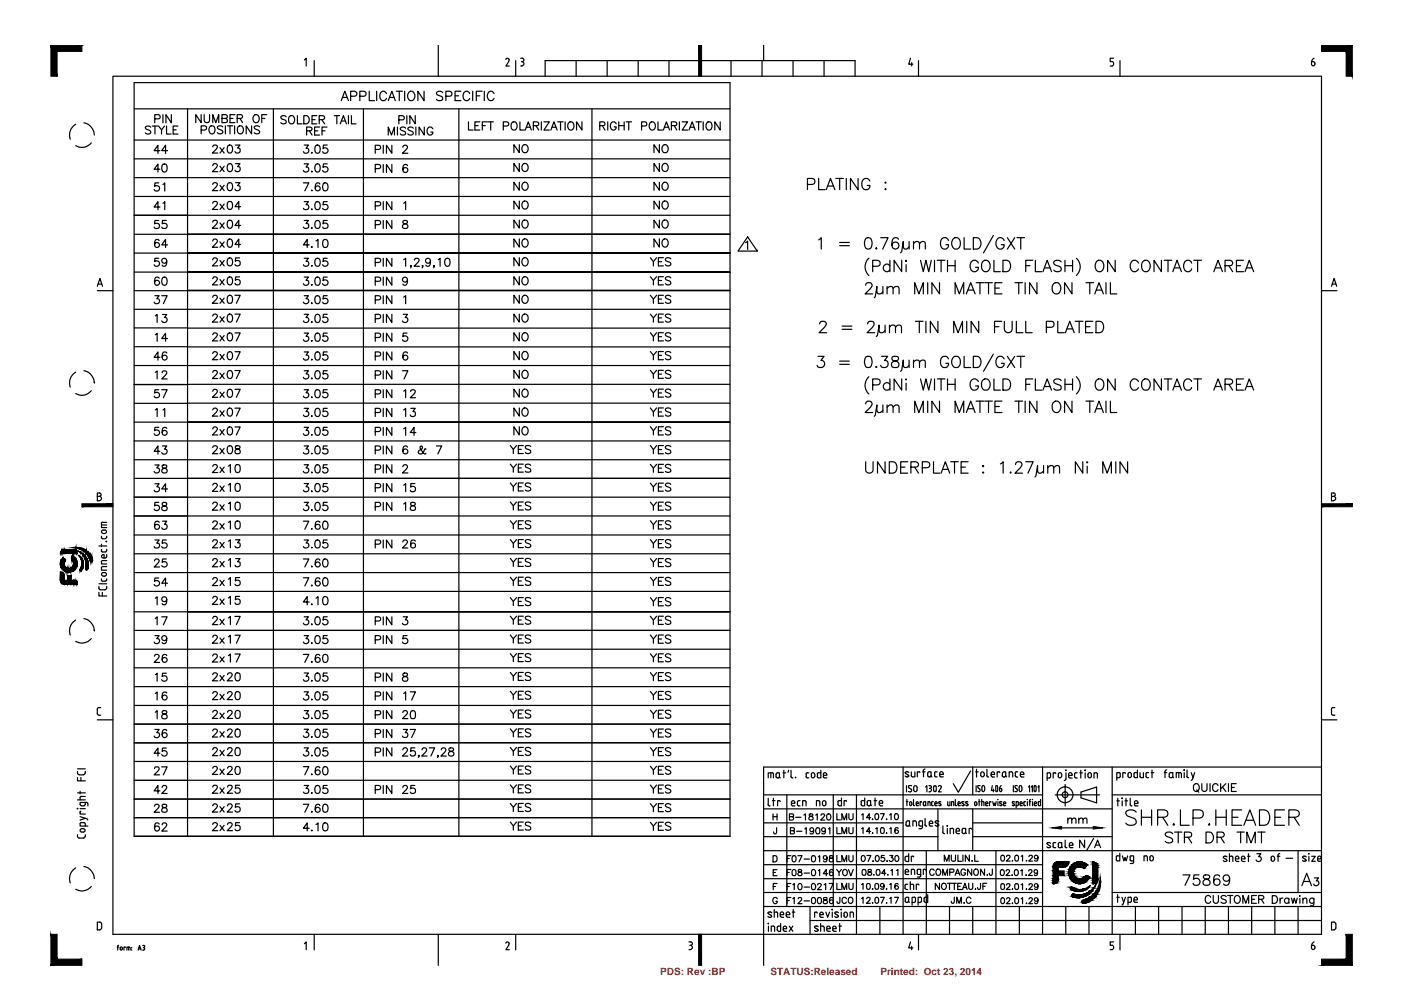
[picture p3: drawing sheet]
<svg xmlns="http://www.w3.org/2000/svg" width="297mm" height="210mm" viewBox="0 0 297 210" stroke-linecap="round" stroke-linejoin="round" font-family="sans-serif">
<defs><g id="words">
<g font-size="2.1" fill="#f00">
<text x="139.7" y="206.4">PDS: Rev :BP</text>
<text x="163" y="206.4">STATUS:Released</text>
<text x="186.3" y="206.4">Printed: Oct 23, 2014</text>
</g>
</g></defs>
<!-- layer: BASE -->
<g fill="none" stroke="#000" stroke-width=".25">
<path d="M78.1 19.3v2h1.1M79.7 19.3v2M81.8 19.8a.71 .71 0 0 0-.9-.5 .71 .71 0 0 0-.5 .8 .86 .86 0 0 0 .1 .9 .86 .86 0 0 0 1 .2l.3-.4M83.8 19.3h1.3M84.5 19.3v2M85.6 19.3v2M86.5 19.6a.72 .72 0 0 1 .8-.3 .72 .72 0 0 1 .5 .8v.4a.76 .76 0 0 1-.8 .8 .76 .76 0 0 1-.8-.8zM89.7 19.3v2l-1.3-2v2M93.7 19.6a.72 .72 0 0 0-.8-.3 .72 .72 0 0 0-.6 .5l.2 .3 .8 .3a.47 .47 0 0 1 .4 .3 .47 .47 0 0 1-.2 .5 .91 .91 0 0 1-1.2-.2M97.5 19.3h-1.2v2h1.2M99.4 19.8a.71 .71 0 0 0-.8-.5 .71 .71 0 0 0-.6 .8 .86 .86 0 0 0 .1 .9 .86 .86 0 0 0 1 .2l.3-.4M100 19.3v2"/>
<path d="M102 19.3h-1.2v2M102.5 19.3v2M104.5 19.8a.74 .74 0 0 0-.8-.5 .74 .74 0 0 0-.6 .8v.4a.74 .74 0 0 0 .6 .8 .74 .74 0 0 0 .8-.5M28.4 29.6h126M28.4 37.6h126M28.4 23h126M31.9 26.9a.65 .65 0 0 0-1.2 .2l.2 .2 .8 .3 .2 .5a.72 .72 0 0 1-1.2 0M32.2 26.7h1.2M32.7 25.1h1l.2-.3a.47 .47 0 0 0-.4-.5h-.8v1.7M32.8 26.7v1.7M33.5 26.7l.7 .8v.9M33.6 38.7h-.8l-.1 .8a.6 .6 0 0 1 .9-.1 .6 .6 0 0 1-.1 .9 .6 .6 0 0 1-.9-.2"/>
<path d="M33.8 31.9h-1.2l.8-1.2v1.8M33.8 35.8h-1.2l.8-1.1v1.7M34.5 34.8a.64 .64 0 0 1 .8 .2 .81 .81 0 0 1 .1 1 .81 .81 0 0 1-.9 .3 1.3 1.3 0 0 1 0-1.5zM34.5 39l.4-.3v1.7M34.5 24.3v1.7M34.8 26.7l-.6 .8M35.2 26.7v1.7h1M35.4 31.9h-1.2l.8-1.2v1.8M36.3 24.3v1.7l-1.2-1.7v1.7M36.6 27.5h.7M37.6 26.7h-1v1.7h1M39.7 23v154"/>
<path d="M39.7 33.6h114.7M42.6 24.3v1.7l-1.2-1.7v1.7M42.6 27.5h.7a.45 .45 0 0 0 .4-.4 .45 .45 0 0 0-.4-.5h-.7v1.7M43.2 24.3v1.2a.58 .58 0 0 0 .6 .5 .58 .58 0 0 0 .5-.5v-1.2M44.4 26.8a.62 .62 0 0 1 .7-.2 .62 .62 0 0 1 .4 .7v.4a.64 .64 0 0 1-.7 .6 .64 .64 0 0 1-.6-.6zM45 39l.3-.3 .6 .1a.55 .55 0 0 1-.2 .7l-.8 .8h1.2M45 35.1l.3-.5 .5 .1 .2 .3-.3 .5-.8 .8h1.2M45 26v-1.7l.6 1.7 .7-1.7v1.7M45 31.1l.3-.4 .6 .1a.55 .55 0 0 1-.2 .8l-.8 .8h1.2M46.5 39.2l.9 1.1M46.5 35.2l.9 1.1M46.5 31.2l.9 1.2"/>
<path d="M47 25.1l.9-.1 .2-.2-.2-.5h-.9v1.7h.7l.4-.3a.46 .46 0 0 0-.4-.6M47.1 26.8l-.1-.1a.64 .64 0 0 0-1 .3l.2 .3 .8 .3 .1 .5a.74 .74 0 0 1-1.1 0M47.4 39.2l-.9 1.1M47.4 35.2l-.9 1.1M47.4 31.2l-.9 1.2M47.7 26.6v1.7M48.1 26.6h1.1M48.3 34.7a.53 .53 0 0 1 .8 .3 .83 .83 0 0 1-.5 1.3l-.3-.1a1.24 1.24 0 0 1 0-1.5zM48.3 30.8a.55 .55 0 0 1 .8 .2 .81 .81 0 0 1 .1 .9 .81 .81 0 0 1-.9 .4 1.24 1.24 0 0 1 0-1.5zM48.3 38.7a.55 .55 0 0 1 .8 .2 .81 .81 0 0 1 .1 1 .81 .81 0 0 1-.9 .4 1.24 1.24 0 0 1 0-1.6zM48.7 25.1h.6M48.7 26.6v1.7"/>
<path d="M49.6 26.6v1.7M49.7 24.3h-1v1.7h1M49.8 34.6h1l-.5 .7a.57 .57 0 0 1 .4 .9 .57 .57 0 0 1-1-.2M49.8 30.7h1l-.5 .6a.57 .57 0 0 1 .5 .5 .57 .57 0 0 1-.4 .6 .57 .57 0 0 1-.7-.4M49.8 38.7h1l-.5 .6a.57 .57 0 0 1 .5 .5 .57 .57 0 0 1-.4 .6 .57 .57 0 0 1-.7-.4M50.2 25.1l1-.1 .1-.2-.1-.4-.3-.1h-.7v1.7M50.3 26.8a.64 .64 0 0 1 .8-.2 .64 .64 0 0 1 .4 .7v.4a.64 .64 0 0 1-.6 .6 .64 .64 0 0 1-.7-.6zM50.8 25.1l.5 .9M53.2 26.6v1.7l-1.1-1.7v1.7M53.7 24.5l.2-.2a.79 .79 0 0 1 1 .8 .79 .79 0 0 1-1 .8l-.4-.6zM54.9 26.8l-.4-.2a.52 .52 0 0 0-.7 .4l.1 .3 .9 .3 .1 .5a.74 .74 0 0 1-1.1 0M55.4 25.1h.6"/>
<path d="M56.4 24.3h-1v1.7M57.8 23v154M60.6 24.7a.64 .64 0 0 0-.7-.3 .64 .64 0 0 0-.5 .5l.2 .2 .8 .3 .2 .6a.74 .74 0 0 1-1.2 0M61.2 24.7a.57 .57 0 0 1 1 0 .78 .78 0 0 1 .1 1.1 .78 .78 0 0 1-1.1 .2l-.1-.5zM62.9 24.5v1.7h1M64.2 38.7h1.1l-.8 1.7M64.3 24.5h.6a.95 .95 0 0 1 .5 .8 .95 .95 0 0 1-.5 .9h-.6zM64.4 34.7h.8l-.5 .6a.57 .57 0 0 1 .6 .6 .57 .57 0 0 1-.5 .6 .57 .57 0 0 1-.6-.4M64.4 30.7h.8l-.5 .7a.57 .57 0 0 1 .6 .5 .57 .57 0 0 1-.5 .6 .57 .57 0 0 1-.6-.4M64.9 27.7l.9-.1 .2-.4-.4-.3h-.7v1.7M65.5 27.7l.5 .9M65.9 36.3h.2z"/>
<path d="M65.9 32.3h.2zM66 25.3h.6M66.6 27.7h.6M66.9 34.8a.53 .53 0 0 1 .8 .2 .81 .81 0 0 1 0 1 .81 .81 0 0 1-.8 .3 1.32 1.32 0 0 1 0-1.5zM66.9 30.8a.53 .53 0 0 1 .8 .2 .81 .81 0 0 1 0 1 .81 .81 0 0 1-.8 .3 1.32 1.32 0 0 1 0-1.5zM67 24.5h-1v1.7h1M67.5 25.3l1-.1 .2-.2-.1-.4-.3-.1h-.8v1.7M67.6 26.9h-1v1.7h1M67.7 38.9a.47 .47 0 0 0-.8-.1 .94 .94 0 0 0 .4 1.6 .53 .53 0 0 0 .4-.6 .53 .53 0 0 0-.5-.5 .53 .53 0 0 0-.5 .5M68.1 25.3l.6 .9M68.1 27.7h.7M68.5 38.8a.58 .58 0 0 1 .8 .2 .83 .83 0 0 1 .1 .9 .83 .83 0 0 1-.7 .5 1.13 1.13 0 0 1-.2-1.6z"/>
<path d="M69.2 26.9h-1.1v1.7M69.2 34.7h-.8l-.1 .7a.6 .6 0 0 1 1 0 .6 .6 0 0 1-.2 .9 .6 .6 0 0 1-.8-.2M69.2 30.7h-.8l-.1 .8a.6 .6 0 0 1 1-.1 .6 .6 0 0 1-.2 .9 .6 .6 0 0 1-.8-.2M70.7 24.5h1.2M71.3 24.5v1.7M72 26.2l.7-1.7 .6 1.7M72.2 21.3l.8-2 .7 2M72.2 25.6h.8M72.5 20.6h.9M73.7 24.5v1.7M74.2 20.4h.8a.53 .53 0 0 0 .5-.6 .53 .53 0 0 0-.5-.5h-.8v2M74.4 24.5v1.7h.9"/>
<path d="M76.1 20.4h.9a.53 .53 0 0 0 .4-.4 .53 .53 0 0 0-.1-.6l-1.2-.1v2M76.9 23v154M79.4 35.7h.7l.4-.3a.46 .46 0 0 0-.4-.6h-.7v1.7M79.4 31.6h.7l.4-.3a.46 .46 0 0 0-.4-.6h-.7v1.7M81.1 30.7v1.7M81.1 34.8v1.7M82.1 28.6v-1.7l.7 1.7 .7-1.7v1.7M82.1 21.3l.8-2 .7 2M82.4 20.6h1M82.9 34.8v1.7l-1.1-1.7v1.7M82.9 30.7v1.7l-1.1-1.7v1.7M84.1 26.9v1.7"/>
<path d="M84.4 25.4l1-.1 .1-.2a.46 .46 0 0 0-.4-.6h-.7v1.7M85.2 31.2l.4-.5 .5 .2a.5 .5 0 0 1-.1 .7l-.9 .8h1.2M85.8 27.1a.64 .64 0 0 0-.6-.3 .64 .64 0 0 0-.5 .5l.3 .3 .7 .3 .1 .4a.74 .74 0 0 1-1.1 0M86.1 24.5v1.7M86.2 35.1a.47 .47 0 0 0-.7-.2 .98 .98 0 0 0 .2 1.6 .53 .53 0 0 0 .6-.5 .53 .53 0 0 0-.5-.6 .53 .53 0 0 0-.6 .5M87.4 27.1a.65 .65 0 0 0-1.1 .2l.2 .2 .8 .4 .1 .4a.74 .74 0 0 1-1.1 0M87.9 24.5v1.7l-1.2-1.7v1.7M88 26.9v1.7M89.8 26.9v1.7l-1.1-1.7v1.7M91.6 27.3a.64 .64 0 0 0-.7-.4 .64 .64 0 0 0-.5 .6v.4a.62 .62 0 0 0 .6 .7 .62 .62 0 0 0 .6-.7h-.4M94.3 20.4h.8a.53 .53 0 0 0 .5-.4 .53 .53 0 0 0-.2-.6l-1.1-.1v2M96.3 20.3h.7"/>
<path d="M97.1 23v154M99.1 25.8v1.7h1M100.5 26.6h.6M100.8 20.3h.7M101.5 25.8h-1v1.7h1M102 26.6h.7M103.1 25.8h-1.1v1.7M103.3 25.8h1.1M103.8 25.8v1.7M106.5 26.7h.7l.4-.3a.46 .46 0 0 0-.4-.6h-.7v1.7M108.3 26a.57 .57 0 0 1 .9 0 .78 .78 0 0 1 .2 1.1 .78 .78 0 0 1-1.1 .2l-.2-.5zM109.9 30.6v1.7l-1.2-1.7v1.7"/>
<path d="M109.9 38.6v1.7l-1.2-1.7v1.7M109.9 34.6v1.7l-1.2-1.7v1.7M110 25.8v1.7h1M110.6 30.9a.78 .78 0 0 1 1.1 .1 .78 .78 0 0 1-.1 1.1 .78 .78 0 0 1-1.1-.1 .78 .78 0 0 1 .1-1.1zM110.6 38.8a.63 .63 0 0 1 .7-.2 .63 .63 0 0 1 .4 .6v.4a.66 .66 0 0 1-.6 .7 .66 .66 0 0 1-.7-.7zM110.6 34.8a.63 .63 0 0 1 .7-.2 .63 .63 0 0 1 .4 .6v.4a.66 .66 0 0 1-.6 .7 .66 .66 0 0 1-.7-.7zM111.1 27.5l.7-1.7 .6 1.7M111.4 26.9h.8M112.8 26.6l1-.1 .2-.4-.4-.3h-.8v1.7M113.4 26.6l.6 .9M114.5 25.8v1.7M115.1 25.8h1.1l-1.1 1.7h1.1"/>
<path d="M116.6 27.5l.6-1.7 .7 1.7M116.8 26.9h.8M118 25.8h1.1M118.6 25.8v1.7M119.6 25.8v1.7M120.3 26a.78 .78 0 0 1 1.1 .2 .78 .78 0 0 1-.1 1.1 .78 .78 0 0 1-1.1-.2 .78 .78 0 0 1 .1-1.1zM123.1 25.8v1.7l-1.1-1.7v1.7M125.2 23v154M126.9 26.6l1-.1 .1-.2-.1-.4-1-.1v1.7M127.4 26.6l.6 .9M128.6 25.8v1.7M130.4 26.2a.63 .63 0 0 0-.8-.4 .63 .63 0 0 0-.5 .7 .69 .69 0 0 0 .3 .9 .69 .69 0 0 0 1-.3v-.3h-.5"/>
<path d="M130.9 26.6h1.2M130.9 25.8v1.7M132.1 25.8v1.7M132.5 25.8h1.1M133 25.8v1.7M135.7 26.7h.8l.3-.3a.47 .47 0 0 0-.3-.6h-.8v1.7M137.5 26a.78 .78 0 0 1 1.1 .2 .78 .78 0 0 1-.1 1.1 .78 .78 0 0 1-1.1-.2 .78 .78 0 0 1 .1-1.1zM139.2 25.8v1.7h1M139.5 30.6v1.7l-1.1-1.7v1.7M139.5 38.6v1.7l-1.1-1.7v1.7M139.5 34.6v1.7l-1.1-1.7v1.7M140.2 30.9a.78 .78 0 0 1 1.1 .1 .78 .78 0 0 1-.1 1.1 .78 .78 0 0 1-1.1-.1 .78 .78 0 0 1 .1-1.1z"/>
<path d="M140.2 38.8l.2-.1a.8 .8 0 0 1 .9 .3 .8 .8 0 0 1-.1 1l-.2 .2a.8 .8 0 0 1-.9-.4 .8 .8 0 0 1 .1-1zM140.2 34.8l.2-.1a.82 .82 0 0 1 1 .3 .82 .82 0 0 1-.2 1.1 .65 .65 0 0 1-.7 .2 .65 .65 0 0 1-.4-.7zM140.3 27.5l.7-1.7 .7 1.7M140.6 26.9h.8M142 26.6l1-.1 .2-.4-.4-.3h-.8v1.7M142.6 26.6l.6 .9M143.7 25.8v1.7M144.3 25.8h1.2l-1.2 1.7h1.2M145.8 27.5l.6-1.7 .7 1.7M146 26.9h.8M147.2 25.8h1.2M147.8 25.8v1.7"/>
<path d="M148.8 25.8v1.7M149.7 25.9a.78 .78 0 0 1 .9 .2 .78 .78 0 0 1 0 1 .61 .61 0 0 1-.8 .4 .61 .61 0 0 1-.4-.7v-.3zM152.4 25.8v1.7l-1.2-1.7v1.7M170.8 39l1.4-.1a.65 .65 0 0 0 .2-.7 .65 .65 0 0 0-.6-.4h-1v2.3M173.2 37.8v2.3h1.4M175.1 39.4h1.2M176.8 37.8h1.6M177.6 37.8v2.3M179 37.8v2.3M181.5 37.8v2.3l-1.6-2.3v2.3M184 38.3a.87 .87 0 0 0-1-.5 .87 .87 0 0 0-.7 .9 1.06 1.06 0 0 0 .3 1.1 1.06 1.06 0 0 0 1.1 .2l.3-.4v-.4h-.5M187.2 38.7h.3l-.2 .1z"/>
<path d="M28.4 57.6h126M28.4 53.6h126M28.4 49.6h126M28.4 45.6h126M28.4 41.6h126M33.6 54.7h-.8l-.1 .7a.6 .6 0 0 1 .9 0 .6 .6 0 0 1-.1 .9 .6 .6 0 0 1-.9-.3M33.6 46.7h-.8l-.1 .7a.61 .61 0 0 1 .9 0 .61 .61 0 0 1-.1 .9 .61 .61 0 0 1-.9-.3M33.7 58.9a.48 .48 0 0 0-.5-.3 .48 .48 0 0 0-.4 .4 1.04 1.04 0 0 0 .4 1.4 .53 .53 0 0 0 .5-.5 .53 .53 0 0 0-.4-.6 .53 .53 0 0 0-.6 .5M33.7 50.9a.48 .48 0 0 0-.5-.2 .48 .48 0 0 0-.4 .3 .97 .97 0 0 0 .4 1.4 .53 .53 0 0 0 .5-.5 .53 .53 0 0 0-.4-.6 .53 .53 0 0 0-.6 .5M33.8 43.8h-1.2l.8-1.1v1.7M34.5 43l.4-.3v1.7M34.5 58.7a.54 .54 0 0 1 .8 .3 .81 .81 0 0 1 .1 .9 .81 .81 0 0 1-.9 .4 1.32 1.32 0 0 1 0-1.6z"/>
<path d="M35.2 46.7h-.8l-.1 .7a.61 .61 0 0 1 .9 0 .61 .61 0 0 1-.1 .9 .61 .61 0 0 1-.9-.3M35.3 55.2a.53 .53 0 0 1-.8 .4 .53 .53 0 0 1-.2-.8 .53 .53 0 0 1 .9 .1 .93 .93 0 0 1-.6 1.4l-.3-.2M35.4 51.8h-1.2l.8-1.1v1.7M45 55l.3-.4h.3l.4 .3-.3 .6-.8 .8h1.2M45 47l.3-.4 .6 .1a.55 .55 0 0 1-.2 .8l-.8 .8h1.2M45 43l.3-.4 .6 .2a.55 .55 0 0 1-.2 .7l-.8 .8h1.2M45 59l.3-.4h.3l.3 .2 .1 .3-1.1 1.2h1.2M45 51l.3-.4 .6 .2a.5 .5 0 0 1-.2 .7l-.8 .8h1.2M46.5 55.1l.9 1.2M46.5 47.2l.9 1.1M46.5 43.2l.9 1.1M46.5 59.1l.9 1.2"/>
<path d="M46.5 51.2l.9 1.1M47.4 55.1l-.9 1.2M47.4 47.2l-.9 1.1M47.4 43.2l-.9 1.1M47.4 59.1l-.9 1.2M47.4 51.2l-.9 1.1M48.3 54.7a.53 .53 0 0 1 .8 .2 .83 .83 0 0 1-.5 1.4l-.3-.1a1.24 1.24 0 0 1 0-1.5zM48.3 46.7a.61 .61 0 0 1 .8 .2 .81 .81 0 0 1 .1 1 .81 .81 0 0 1-.9 .3 1.3 1.3 0 0 1 0-1.5zM48.3 42.7a.61 .61 0 0 1 .8 .2 .81 .81 0 0 1 .1 1 .81 .81 0 0 1-.9 .3 1.3 1.3 0 0 1 0-1.5zM48.3 58.7a.53 .53 0 0 1 .8 .2 .79 .79 0 0 1 .1 1 .79 .79 0 0 1-.9 .3 1.24 1.24 0 0 1 0-1.5zM48.3 50.7a.53 .53 0 0 1 .8 .2 .81 .81 0 0 1 .1 1 .81 .81 0 0 1-.9 .3 1.32 1.32 0 0 1 0-1.5zM50.7 54.6h-.9v.7a.59 .59 0 0 1 .9 0 .59 .59 0 0 1-.1 .9 .59 .59 0 0 1-.9-.2"/>
<path d="M50.7 58.6h-.9v.7a.59 .59 0 0 1 .9 0 .59 .59 0 0 1-.1 .9 .59 .59 0 0 1-.9-.3M50.9 47.7h-1.2l.8-1.1v1.7M50.9 43.7h-1.2l.8-1.1v1.7M50.9 51.7h-1.2l.8-1.1v1.7M64.4 54.7h.8l-.5 .6a.57 .57 0 0 1 .6 .5 .57 .57 0 0 1-.5 .6 .57 .57 0 0 1-.6-.4M64.4 46.7h.8l-.5 .6a.58 .58 0 0 1 .5 .9 .58 .58 0 0 1-1-.2M64.4 42.7h.8l-.5 .6a.57 .57 0 0 1 .6 .8 .57 .57 0 0 1-.9 .2l-.2-.2M64.4 58.6h.8l-.5 .7a.57 .57 0 0 1 .6 .5 .57 .57 0 0 1-.5 .6 .57 .57 0 0 1-.6-.4M65.4 51.8h-1.2l.8-1.1v1.7M65.9 56.3h.2zM65.9 48.3h.2zM65.9 44.3h.2z"/>
<path d="M65.9 40.3h.2zM65.9 52.3h.2zM66.9 54.7a.55 .55 0 0 1 .8 .2 .81 .81 0 0 1 0 1 .81 .81 0 0 1-.8 .4 1.24 1.24 0 0 1 0-1.6zM66.9 46.7a.53 .53 0 0 1 .8 .3 .83 .83 0 0 1-.6 1.3h-.2a1.24 1.24 0 0 1 0-1.6zM66.9 42.8a.53 .53 0 0 1 .8 .2 .83 .83 0 0 1-.6 1.4l-.2-.1a1.24 1.24 0 0 1 0-1.5zM66.9 58.7a.53 .53 0 0 1 .8 .3 .81 .81 0 0 1 0 .9 .81 .81 0 0 1-.8 .4 1.32 1.32 0 0 1 0-1.6zM66.9 51l.4-.3v1.7M68.5 50.8a.6 .6 0 0 1 .8 .2 .82 .82 0 0 1 .1 .9 .82 .82 0 0 1-.9 .4l-.2-.7zM69.2 54.7h-.8l-.1 .7a.6 .6 0 0 1 1 0 .6 .6 0 0 1-.2 .9 .6 .6 0 0 1-.8-.3M69.2 46.7h-.8l-.1 .7a.61 .61 0 0 1 1 0 .61 .61 0 0 1-.2 .9 .61 .61 0 0 1-.8-.3M69.2 42.7h-.8l-.1 .7a.61 .61 0 0 1 1 0 .61 .61 0 0 1-.2 .9 .61 .61 0 0 1-.8-.2M69.2 58.6h-.8l-.1 .8a.6 .6 0 0 1 1 0 .6 .6 0 0 1-.2 .9 .6 .6 0 0 1-.8-.3"/>
<path d="M79.4 55.5h.7a.47 .47 0 0 0 .4-.2 .47 .47 0 0 0-.1-.5l-1-.1v1.6M79.4 47.5h1l.1-.3-.1-.4-.3-.1h-.7v1.6M79.4 43.6h.7l.4-.3a.46 .46 0 0 0-.4-.6h-.7v1.7M79.4 59.5h1l.1-.3a.46 .46 0 0 0-.4-.6h-.7v1.8M81.1 42.7v1.7M81.1 46.7v1.6M81.1 54.7v1.6M81.1 58.6v1.8M82.9 54.7v1.6l-1.1-1.6v1.6M82.9 46.7v1.6l-1.1-1.6v1.6M82.9 42.7v1.7l-1.1-1.7v1.7M82.9 58.6v1.8l-1.1-1.8v1.8"/>
<path d="M85.3 46.7v.5l.5 .2a.49 .49 0 0 1 .5 .4 .49 .49 0 0 1-.4 .5 .6 .6 0 0 1-.8-.3 .88 .88 0 0 1 1-.8l.1-.3a.6 .6 0 0 0-.9-.2zM85.4 54.9l.4-.2v1.6M85.4 43l.4-.3v1.7M86.2 59.2a.53 .53 0 0 1-.7 .5 .53 .53 0 0 1-.2-.9 .53 .53 0 0 1 .8 .1 .93 .93 0 0 1-.5 1.5l-.4-.3M87 56.3h-.1h.1l-.1 .4M87.7 55l.3-.3 .6 .1a.55 .55 0 0 1-.2 .7l-.8 .8h1.1M89.5 56.3h-.2h.2l-.2 .4M91.1 55.2a.53 .53 0 0 1-.8 .4 .53 .53 0 0 1-.2-.8 .53 .53 0 0 1 .9 .1 .93 .93 0 0 1-.6 1.4l-.3-.2M91.9 56.3h-.1h.1l-.1 .4M92.7 54.9l.4-.2v1.6M94.3 54.7a.55 .55 0 0 1 .8 .2 .81 .81 0 0 1 .1 1 .81 .81 0 0 1-.9 .4 1.24 1.24 0 0 1 0-1.6zM109.9 46.6v1.7l-1.2-1.7v1.7"/>
<path d="M109.9 42.5v1.7l-1.2-1.7v1.7M109.9 54.5v1.8l-1.2-1.8v1.8M109.9 58.5v1.8l-1.2-1.8v1.8M109.9 50.5v1.8l-1.2-1.8v1.8M110.6 46.8a.78 .78 0 0 1 1.1 .1 .78 .78 0 0 1-.1 1.1 .78 .78 0 0 1-1.1-.1 .78 .78 0 0 1 .1-1.1zM110.6 42.8l.3-.3a.82 .82 0 0 1 .9 .9 .82 .82 0 0 1-1 .8l-.4-.6zM110.6 54.8a.78 .78 0 0 1 1.1 .1 .78 .78 0 0 1-.1 1.1 .78 .78 0 0 1-1.1-.1 .78 .78 0 0 1 .1-1.1zM110.6 58.8a.78 .78 0 0 1 1.1 .1 .78 .78 0 0 1-.1 1.1 .78 .78 0 0 1-1.1-.1 .78 .78 0 0 1 .1-1.1zM110.6 50.8a.78 .78 0 0 1 1.1 .1 .78 .78 0 0 1-.1 1.1 .78 .78 0 0 1-1.1-.1 .78 .78 0 0 1 .1-1.1zM137.6 54.5l.6 .9v.9M137.6 58.5l.6 .9v.9M138.9 54.5l-.7 .9"/>
<path d="M138.9 58.5l-.7 .9M139.3 55.4h.7M139.3 59.4h.7M139.5 46.6v1.7l-1.1-1.7v1.7M139.5 42.5v1.7l-1.1-1.7v1.7M139.5 50.5v1.8l-1.1-1.8v1.8M140.2 46.8a.78 .78 0 0 1 1.1 .1 .78 .78 0 0 1-.1 1.1 .78 .78 0 0 1-1.1-.1 .78 .78 0 0 1 .1-1.1zM140.2 42.8l.2-.2a.66 .66 0 0 1 1 .6v.4a.66 .66 0 0 1-.7 .7 .66 .66 0 0 1-.6-.7zM140.2 50.8a.78 .78 0 0 1 1.1 .1 .78 .78 0 0 1-.1 1.1 .78 .78 0 0 1-1.1-.1 .78 .78 0 0 1 .1-1.1zM140.3 54.5h-1v1.8h1M140.3 58.5h-1v1.8h1M141.9 54.8a.63 .63 0 0 0-.6-.3 .63 .63 0 0 0-.5 .4l.1 .3 .8 .3 .2 .5a.74 .74 0 0 1-1.1 0"/>
<path d="M141.9 58.8a.63 .63 0 0 0-.6-.3 .63 .63 0 0 0-.5 .5l.1 .2 .8 .3 .2 .5a.74 .74 0 0 1-1.1 0M173.2 50.8l.6-.5v2.4M174.8 40.1l.9-2.3 .9 2.3M177.6 51.3h2.1M177.6 52h2.1M183.2 50.4a.77 .77 0 0 1 1.2 .4 1.94 1.94 0 0 1-.2 1.8 .75 .75 0 0 1-1.2-.4 1.91 1.91 0 0 1 .2-1.8zM183.8 54.7a2.44 2.44 0 0 0 0 3.6M184.6 56.3l1.4-.1a.65 .65 0 0 0 .2-.7 .65 .65 0 0 0-.6-.4h-1v2.4M185.3 52.6l.1-.1 .1 .1-.1 .1zM186.3 50.3h1.6l-1.2 2.4M187.2 40l.1-.1 .2 .1zM188.3 56.2a.78 .78 0 0 0-1.2-.1 .78 .78 0 0 0 0 1.2 .78 .78 0 0 0 1.2-.1"/>
<path d="M188.3 55.1v2.4M190.1 50.6a.7 .7 0 0 0-.7-.3 .7 .7 0 0 0-.6 .5 1.4 1.4 0 0 0 .6 1.9 .75 .75 0 0 0 .8-.7 .75 .75 0 0 0-.7-.8 .75 .75 0 0 0-.8 .7M190.8 55.1v2.4l-1.6-2.4v2.4M191.6 55.2l.1-.1 .1 .1-.1 .1zM191.7 56v1.5M192.3 52.2l-.5 .5-.6-.1-.1-1.5-.3 2.2-.3 .2M192.3 51.1v1.6M193.3 51.6l.6-.5 .5 .1 .1 1.5M193.3 51.1v1.6M194.5 51.6l.6-.5 .6 .1 .1 1.5M194.7 55.1l.6 2.4 .6-2.4 .6 2.4 .5-2.4M196.3 59.8v2.4"/>
<path d="M197.7 55.1v2.4M198.3 55.1h1.6M198.8 59.8v2.4l-1.6-2.4v2.4M199.1 55.1v2.4M200.5 55.1v2.4M200.5 56.2h1.6M200.7 50.9a.87 .87 0 0 0-1-.6 .87 .87 0 0 0-.7 .9 1.03 1.03 0 0 0 .2 1.2 1.03 1.03 0 0 0 1.1 .2l.4-.5v-.3h-.6M201.8 50.4a.89 .89 0 0 1 1.4 .8 1.03 1.03 0 0 1-.2 1.2 1.03 1.03 0 0 1-1.2 .2 1.43 1.43 0 0 1 0-2.2zM202.1 55.1v2.4M204 50.3v2.4h1.4M205.9 50.3h.8a1.29 1.29 0 0 1 .9 1.2 1.29 1.29 0 0 1-.9 1.2h-.8zM206.5 59.8h1.6"/>
<path d="M207 55.7a.89 .89 0 0 0-1-.6 .89 .89 0 0 0-.8 .9 1.03 1.03 0 0 0 .3 1.2 1.03 1.03 0 0 0 1.1 .2l.4-.5v-.3h-.6M207.3 59.8v2.4M207.9 55.4a.89 .89 0 0 1 1-.3 .89 .89 0 0 1 .6 .9 1.06 1.06 0 0 1-.3 1.1 1.06 1.06 0 0 1-1.1 .3 1.58 1.58 0 0 1-.2-2zM208.3 59.8h1.6M209.1 59.8v2.4M210.2 49.8l-2.1 3.7M210.3 55.1v2.4h1.3M212 59.8h-1.5v2.4h1.5M212.2 55.1h.8a1.29 1.29 0 0 1 .8 1.2 1.29 1.29 0 0 1-.8 1.2h-.8zM212.4 50.9a.89 .89 0 0 0-1-.6 .89 .89 0 0 0-.7 .9 1.04 1.04 0 0 0 .2 1.1 1.04 1.04 0 0 0 1.2 .3l.3-.5v-.3h-.5M213.1 50.3l1.6 2.4M214.7 50.3l-1.6 2.4"/>
<path d="M214.7 59.8h1.6M215.2 50.3h1.6M215.5 59.8v2.4M216 50.3v2.4M216.9 59.8v2.4M217 56.2h.9M218.5 55.1h-1.5v2.4M219 55.1v2.4h1.4M219.4 59.8v2.4l-1.6-2.4v2.4M220.7 57.5l.8-2.4 1 2.4M221 56.7h1.1M224.5 55.4a.87 .87 0 0 0-.9-.4 .87 .87 0 0 0-.7 .7l.5 .4 .7 .2a.59 .59 0 0 1 .4 .9 1.02 1.02 0 0 1-1.6 0"/>
<path d="M225.3 56.2h1.6M225.3 55.1v2.4M226.8 59.8v2.4l-1.6-2.4v2.4M226.9 55.1v2.4M227.7 54.7a2.44 2.44 0 0 1 0 3.6M229.8 59.8h1.6M230.6 59.8v2.4M231.9 55.4a.89 .89 0 0 1 1-.3 .89 .89 0 0 1 .6 .9 1.03 1.03 0 0 1-.2 1.2 1.03 1.03 0 0 1-1.1 .2 1.51 1.51 0 0 1-.3-2zM234 59.8v2.4M234.9 59.8v2.4h1.4M235.9 55.1v2.4l-1.6-2.4v2.4M240.8 55.7a.89 .89 0 0 0-1-.6 .89 .89 0 0 0-.7 .9 1.04 1.04 0 0 0 .2 1.1 1.04 1.04 0 0 0 1.2 .3l.3-.5"/>
<path d="M241.7 55.4a.89 .89 0 0 1 1.1-.3 .89 .89 0 0 1 .5 .9 1.06 1.06 0 0 1-.2 1.1 1.06 1.06 0 0 1-1.2 .3 1.58 1.58 0 0 1-.2-2zM245.7 55.1v2.4l-1.5-2.4v2.4M246.3 55.1h1.6M247.1 55.1v2.4M248.1 57.5l.9-2.4 1 2.4M248.5 56.7h1.1M252.1 55.7a.87 .87 0 0 0-1-.6 .87 .87 0 0 0-.7 .9 1.03 1.03 0 0 0 .2 1.2 1.03 1.03 0 0 0 1.2 .2l.3-.5M252.6 55.1h1.6M253.4 55.1v2.4M256.8 57.5l.9-2.4 .9 2.4M257.1 56.7h1.2M259.2 56.2l1.4-.1a.61 .61 0 0 0 0-.9l-1.4-.1v2.4"/>
<path d="M260 56.2l.8 1.3M261.6 56.2h.9M263.1 55.1h-1.5v2.4h1.5M263.4 57.5l.9-2.4 .9 2.4M263.8 56.7h1.1M28.4 77.3h126M28.4 73.4h11.3M28.4 69.4h11.3M28.4 65.4h126M28.4 61.5h11.3M32.8 62.6h.9l-.5 .6a.57 .57 0 0 1 .5 .5 .57 .57 0 0 1-.4 .6 .57 .57 0 0 1-.7-.4M32.9 78.8l.3-.3v1.7"/>
<path d="M32.9 70.8l.3-.3v1.7M32.9 66.8l.3-.3v1.7M33.8 75.6h-1.2l.8-1.1v1.7M34.2 62.6h1.2l-.8 1.7M34.3 78.9a.51 .51 0 0 1 .5-.4 .51 .51 0 0 1 .5 .3l-.3 .6-.8 .8h1.2M34.4 66.5h.9l-.5 .7a.57 .57 0 0 1 .4 .9 .57 .57 0 0 1-1-.2M35.3 74.7a.49 .49 0 0 0-.7-.2 1.01 1.01 0 0 0 .3 1.7 .53 .53 0 0 0 .5-.5 .53 .53 0 0 0-.5-.6 .53 .53 0 0 0-.6 .5M35.4 71.6h-1.2l.8-1.1v1.7M39.7 61.5h114.7M39.7 73.4h114.7M39.7 69.4h114.7M45 78.8l.3-.4h.3l.3 .2 .1 .3-1.1 1.2h1.2"/>
<path d="M45 74.8l.3-.4h.3l.3 .2 .1 .3-1.1 1.2h1.2M45 70.8l.3-.4h.3l.3 .2 .1 .3-1.1 1.2h1.2M45 66.9l.3-.4h.3l.4 .3-.3 .6-.8 .8h1.2M45 62.9l.3-.4h.3l.4 .3-.3 .6-.8 .8h1.2M46.5 79l.9 1.1M46.5 75l.9 1.1M46.5 71l.9 1.1M46.5 67l.9 1.2M46.5 63.1l.9 1.1M47.4 79l-.9 1.1M47.4 75l-.9 1.1M47.4 71l-.9 1.1"/>
<path d="M47.4 67l-.9 1.2M47.4 63.1l-.9 1.1M48.3 74.5a.53 .53 0 0 1 .8 .3 .79 .79 0 0 1 .1 .9 .79 .79 0 0 1-.9 .3 1.24 1.24 0 0 1 0-1.5zM48.3 78.5a.53 .53 0 0 1 .8 .2 .79 .79 0 0 1 .1 1 .79 .79 0 0 1-.9 .3 1.24 1.24 0 0 1 0-1.5zM48.3 70.5a.53 .53 0 0 1 .8 .3 .79 .79 0 0 1 .1 .9 .79 .79 0 0 1-.9 .4 1.24 1.24 0 0 1 0-1.6zM48.3 66.5a.53 .53 0 0 1 .8 .3 .83 .83 0 0 1-.5 1.4l-.3-.1a1.24 1.24 0 0 1 0-1.6zM48.3 62.6a.53 .53 0 0 1 .8 .2 .81 .81 0 0 1 .1 1 .81 .81 0 0 1-.9 .3 1.32 1.32 0 0 1 0-1.5zM49.7 74.4h1.1l-.8 1.7M49.7 78.4h1.1l-.8 1.7M49.7 70.4h1.1l-.8 1.7M49.7 66.5h1.1l-.8 1.7M49.7 62.5h1.1l-.8 1.7"/>
<path d="M64.4 74.5h.8l-.5 .6a.57 .57 0 0 1 .6 .6 .57 .57 0 0 1-.5 .6 .57 .57 0 0 1-.6-.4M64.4 78.4h.8l-.5 .7a.57 .57 0 0 1 .6 .5 .57 .57 0 0 1-.5 .6 .57 .57 0 0 1-.6-.4M64.4 70.5h.8l-.5 .7a.57 .57 0 0 1 .6 .5 .57 .57 0 0 1-.5 .6 .57 .57 0 0 1-.6-.4M64.4 66.5h.8l-.5 .7a.57 .57 0 0 1 .6 .5 .57 .57 0 0 1-.5 .6 .57 .57 0 0 1-.6-.4M64.4 62.6h.8l-.5 .6a.57 .57 0 0 1 .6 .5 .57 .57 0 0 1-.5 .6 .57 .57 0 0 1-.6-.4M65.9 76.1h.2zM65.9 72.1h.2zM65.9 68.2h.2zM65.9 64.2h.2zM65.9 60.3h.2zM66.9 74.5a.53 .53 0 0 1 .8 .3 .81 .81 0 0 1 0 1 .81 .81 0 0 1-.8 .3 1.32 1.32 0 0 1 0-1.6zM66.9 78.5a.53 .53 0 0 1 .8 .3 .81 .81 0 0 1 0 .9 .81 .81 0 0 1-.8 .4 1.32 1.32 0 0 1 0-1.6z"/>
<path d="M66.9 70.6a.53 .53 0 0 1 .8 .2 .81 .81 0 0 1 0 1 .81 .81 0 0 1-.8 .3 1.32 1.32 0 0 1 0-1.5zM66.9 66.6a.53 .53 0 0 1 .8 .2 .81 .81 0 0 1 0 1 .81 .81 0 0 1-.8 .4 1.32 1.32 0 0 1 0-1.6zM66.9 62.7a.55 .55 0 0 1 .8 .2 .81 .81 0 0 1 0 .9 .81 .81 0 0 1-.8 .4 1.24 1.24 0 0 1 0-1.5zM69.2 74.5h-.8l-.1 .7a.6 .6 0 0 1 1 0 .6 .6 0 0 1-.2 .9 .6 .6 0 0 1-.8-.2M69.2 78.4h-.8l-.1 .8a.6 .6 0 0 1 1 0 .6 .6 0 0 1-.2 .9 .6 .6 0 0 1-.8-.3M69.2 70.5h-.8l-.1 .7a.6 .6 0 0 1 1 0 .6 .6 0 0 1-.2 .9 .6 .6 0 0 1-.8-.2M69.2 66.5h-.8l-.1 .8a.6 .6 0 0 1 1 0 .6 .6 0 0 1-.2 .9 .6 .6 0 0 1-.8-.3M69.2 62.6h-.8l-.1 .7a.6 .6 0 0 1 1 0 .6 .6 0 0 1-.2 .9 .6 .6 0 0 1-.8-.3M79.4 79.4h.7a.47 .47 0 0 0 .4-.5 .47 .47 0 0 0-.4-.5h-.7v1.8M79.4 75.4l1-.1 .1-.2a.46 .46 0 0 0-.4-.6h-.7v1.7M79.4 71.4h.7a.47 .47 0 0 0 .4-.4 .47 .47 0 0 0-.4-.5h-.7v1.7M79.4 67.4h.7a.47 .47 0 0 0 .4-.4 .47 .47 0 0 0-.4-.5h-.7v1.7"/>
<path d="M79.4 63.5h.7a.46 .46 0 0 0 .4-.6l-.4-.3h-.7v1.7M81.1 62.6v1.7M81.1 66.5v1.7M81.1 70.5v1.7M81.1 74.5v1.7M81.1 78.4v1.8M82.9 78.4v1.8l-1.1-1.8v1.8M82.9 74.5v1.7l-1.1-1.7v1.7M82.9 70.5v1.7l-1.1-1.7v1.7M82.9 66.5v1.7l-1.1-1.7v1.7M82.9 62.6v1.7l-1.1-1.7v1.7M85.1 78.4h1.2l-.8 1.8"/>
<path d="M85.3 66.5h.9l-.5 .7a.57 .57 0 0 1 .4 .9 .57 .57 0 0 1-1-.2M85.4 62.9l.4-.3v1.7M86.1 70.5h-.8l-.1 .7a.6 .6 0 0 1 .9 0 .6 .6 0 0 1-.1 .9 .6 .6 0 0 1-.9-.2M86.2 74.7a.47 .47 0 0 0-.7-.2 .99 .99 0 0 0 .3 1.7 .54 .54 0 0 0 .5-.6 .54 .54 0 0 0-.5-.5 .54 .54 0 0 0-.6 .5M109.9 78.4v1.7l-1.2-1.7v1.7M109.9 74.4v1.7l-1.2-1.7v1.7M109.9 70.4v1.7l-1.2-1.7v1.7M109.9 66.5v1.7l-1.2-1.7v1.7M109.9 62.5v1.7l-1.2-1.7v1.7M110.6 78.6a.78 .78 0 0 1 1.1 .1 .78 .78 0 0 1-.1 1.1 .78 .78 0 0 1-1.1-.1 .78 .78 0 0 1 .1-1.1zM110.6 74.6a.78 .78 0 0 1 1.1 .2 .78 .78 0 0 1-.1 1.1 .78 .78 0 0 1-1.1-.2 .78 .78 0 0 1 .1-1.1zM110.6 70.7a.78 .78 0 0 1 1.1 .1 .78 .78 0 0 1-.1 1.1 .78 .78 0 0 1-1.1-.1 .78 .78 0 0 1 .1-1.1z"/>
<path d="M110.6 66.7l.3-.2a.82 .82 0 0 1 .9 .9 .82 .82 0 0 1-1 .7l-.4-.6zM110.6 62.7a.63 .63 0 0 1 .7-.2 .63 .63 0 0 1 .4 .6v.4a.66 .66 0 0 1-.6 .7 .66 .66 0 0 1-.7-.7zM137.6 78.4l.6 .8v.9M137.6 74.4l.6 .8v.9M137.6 70.4l.6 .8v.9M137.6 66.5l.6 .8v.9M137.6 62.5l.6 .8v.9M138.9 78.4l-.7 .8M138.9 74.4l-.7 .8M138.9 70.4l-.7 .8M138.9 66.5l-.7 .8M138.9 62.5l-.7 .8"/>
<path d="M139.3 79.2h.7M139.3 75.2h.7M139.3 71.2h.7M139.3 67.3h.7M139.3 63.3h.7M140.3 78.4h-1v1.7h1M140.3 74.4h-1v1.7h1M140.3 70.4h-1v1.7h1M140.3 66.5h-1v1.7h1M140.3 62.5h-1v1.7h1M141.9 78.6a.63 .63 0 0 0-.6-.3 .63 .63 0 0 0-.5 .5l.1 .2 .8 .3 .2 .3-.2 .4-.5 .1-.4-.3M141.9 74.6a.63 .63 0 0 0-.6-.3 .63 .63 0 0 0-.5 .5l.1 .3 .8 .3 .2 .5a.74 .74 0 0 1-1.1 0"/>
<path d="M141.9 70.7a.63 .63 0 0 0-.6-.3 .63 .63 0 0 0-.5 .4l.1 .3 .8 .3 .2 .5a.74 .74 0 0 1-1.1 0M141.9 66.7l-.2-.2a.64 .64 0 0 0-.9 .3l.1 .3 .8 .3 .2 .5a.74 .74 0 0 1-1.1 0M141.9 62.7a.64 .64 0 0 0-.6-.3 .64 .64 0 0 0-.5 .5l.1 .2 .8 .4 .2 .4a.74 .74 0 0 1-1.1 0M154.4 61.5h-114.7h114.7M173.1 75.4h1.2l-.6 .9a.77 .77 0 0 1 .8 .9 .77 .77 0 0 1-1.1 .6l-.3-.1-.2-.4M173.4 68.5l.1-.3a.81 .81 0 0 1 1.1-.1 .52 .52 0 0 1 .1 .8l-1.4 1.5h1.6M177.6 76.4h2.1M177.6 77.1h2.1M178.2 69h2M178.2 69.7h2M183.1 60.4l.1-.4a.77 .77 0 0 1 1.3 .2l-.3 .8-1.2 1.2h1.6M183.2 75.5a.85 .85 0 0 1 1.2 .3 2.01 2.01 0 0 1-.2 1.9 .81 .81 0 0 1-1.2-.4 1.94 1.94 0 0 1 .2-1.8z"/>
<path d="M183.6 68.5l.1-.3a.77 .77 0 0 1 1.2 .2l-.3 .9-1.2 1.1h1.7M183.8 79.7a2.44 2.44 0 0 0 0 3.7M185.3 77.7l.1-.1 .1 .1zM186.5 75.4h1.3l-.7 .9a.77 .77 0 0 1 .8 .9 .77 .77 0 0 1-1 .6l-.4-.1-.2-.4M186.8 61.7l-.3 .4h-.9l-.1-1.5-.3 2.2-.2 .2M186.8 60.6v1.6M187.3 69.9l-.6 .5-.6-.1-.1-1.5-.4 2.2-.2 .2M187.3 68.8v1.6M187.7 61l.6-.4 .5 .1 .1 1.5M187.7 60.6v1.6M188.2 69.3l.5-.5 .6 .1 .2 1.5M188.2 68.8v1.6"/>
<path d="M188.8 75.5l-.1 .4 .3 .4a1.02 1.02 0 0 1 1.2 1 .81 .81 0 0 1-1 .5 .81 .81 0 0 1-.6-.8 1.43 1.43 0 0 1 1.4-.8l.1-.5a.97 .97 0 0 0-1.3-.2zM188.9 61a.85 .85 0 0 1 1.2-.3l.1 1.5M189.5 69.3l.5-.5 .6 .1 .1 1.5M192.3 77.3l-.5 .5-.6-.1-.1-1.5-.3 2.2-.3 .2M192.3 76.2v1.6M193.3 76.6a.85 .85 0 0 1 1.1-.3l.1 1.5M193.3 76.2v1.6M193.5 62.2v-2.4l.9 2.4 .9-2.4v2.4M193.7 68h1.6M194.5 68v2.4M194.5 76.6a.83 .83 0 0 1 1.2-.3l.1 1.5M195.9 68v2.4"/>
<path d="M198.4 68v2.4l-1.6-2.4v2.4M200.7 75.9a.87 .87 0 0 0-1-.5 .87 .87 0 0 0-.7 .9 1.06 1.06 0 0 0 .2 1.1 1.06 1.06 0 0 0 1.1 .3l.4-.5v-.3h-.6M201.8 70.4v-2.4l.9 2.4 .9-2.4v2.4M201.8 75.5a1.13 1.13 0 0 1 1.3 .4 1.13 1.13 0 0 1 0 1.3 .9 .9 0 0 1-1 .6 .9 .9 0 0 1-.7-.9 1.55 1.55 0 0 1 .4-1.4zM202.1 62.2v-2.4l.9 2.4 .9-2.4v2.4M204 75.4v2.4h1.4M204.4 62.2l1-2.4 .9 2.4M204.5 68v2.4M204.8 61.4h1.1M205.9 75.4h.8a1.26 1.26 0 0 1 .9 1.2 1.26 1.26 0 0 1-.9 1.2h-.8zM207.1 68v2.4l-1.6-2.4v2.4M210.2 74.9l-2.1 3.7"/>
<path d="M210.4 69.1h.9M210.5 61h.9M211.9 68h-1.5v2.4M212.4 75.9a.9 .9 0 0 0-1-.5 .9 .9 0 0 0-.7 .9 1.08 1.08 0 0 0 .2 1.1 1.08 1.08 0 0 0 1.2 .3l.3-.5v-.3h-.5M212.5 68v1.7a.83 .83 0 0 0 .8 .7 .83 .83 0 0 0 .8-.7v-1.7M213.1 75.4l1.6 2.4M214.7 75.4l-1.6 2.4M215 68v2.4h1.4M215.2 75.4h1.6M216 75.4v2.4M217 68v2.4h1.4M221.4 69.3l1.4-.2a.71 .71 0 0 0 0-1l-1.4-.1v2.4"/>
<path d="M222.8 60.2a.89 .89 0 0 1 1-.4 .89 .89 0 0 1 .6 .9 1.08 1.08 0 0 1-.2 1.1 1.08 1.08 0 0 1-1.1 .3 1.51 1.51 0 0 1-.3-1.9zM223.8 68v2.4h1.4M225.4 70.4l.9-2.4 1 2.4M225.8 69.6h1.1M227.5 68h1.6M227.7 79.7a2.44 2.44 0 0 1 0 3.7M228.3 68v2.4M229.7 69.1h.9M231.2 68h-1.5v2.4h1.5M231.6 62.2l.9-2.4 .9 2.4M231.9 68h.8a1.28 1.28 0 0 1 .8 1.2 1.28 1.28 0 0 1-.8 1.2h-.8zM232 61.4h1.1"/>
<path d="M28.4 97.3h126M28.4 93.3h126M28.4 89.3h11.3M28.4 85.3h11.3M32.8 98.4h.9l-.5 .6a.57 .57 0 0 1 .5 .5 .57 .57 0 0 1-.4 .6 .57 .57 0 0 1-.7-.4M32.9 86.7l.3-.3v1.7M33.6 82.5h-.8l-.1 .7a.6 .6 0 0 1 .9 0 .6 .6 0 0 1-.1 .9 .6 .6 0 0 1-.9-.3M33.6 90.4h-.8l-.1 .7a.6 .6 0 0 1 .9 0 .6 .6 0 0 1-.1 .9 .6 .6 0 0 1-.9-.2M33.8 95.5h-1.2l.8-1.1v1.7M34.2 82.5h1.2l-.8 1.7M34.4 94.4h.9l-.5 .6a.58 .58 0 0 1 .5 .9 .58 .58 0 0 1-1 0l-.1-.1M34.4 98.4a.36 .36 0 0 0 .2 .6l.3 .1a.49 .49 0 0 1 .5 .4 .49 .49 0 0 1-.5 .6 .52 .52 0 0 1-.7-.6l.3-.3 .5-.2a.36 .36 0 0 0 .2-.6z"/>
<path d="M34.5 86.7l.4-.3v1.7M35.3 90.6l-.1-.1a.56 .56 0 0 0-.8 .2 1 1 0 0 0 .4 1.4 .53 .53 0 0 0 .6-.5 .53 .53 0 0 0-.5-.5 .53 .53 0 0 0-.6 .4M39.7 81.4h-11.3h11.3M39.7 85.3h114.7M39.7 81.3h114.7M45 98.7l.3-.4h.3l.3 .2 .1 .3-1.1 1.2h1.2M45 94.7l.3-.4 .6 .1a.55 .55 0 0 1-.2 .8l-.8 .8h1.2M45 90.8l.3-.5h.3l.4 .4-.3 .5-.8 .8h1.2M45 82.8l.3-.4h.3l.4 .3-.3 .6-.8 .8h1.2M45 86.7l.3-.3h.3l.3 .1 .1 .3-1.1 1.3h1.2M46.5 98.8l.9 1.2M46.5 94.9l.9 1.1"/>
<path d="M46.5 90.9l.9 1.1M46.5 83l.9 1.1M46.5 86.9l.9 1.2M47.4 98.8l-.9 1.2M47.4 94.9l-.9 1.1M47.4 90.9l-.9 1.1M47.4 83l-.9 1.1M47.4 86.9l-.9 1.2M48.3 98.6l.4-.3v1.7M48.3 90.4a.53 .53 0 0 1 .8 .3 .83 .83 0 0 1-.5 1.3l-.3-.1a1.24 1.24 0 0 1 0-1.5zM48.3 94.4a.55 .55 0 0 1 .8 .2 .81 .81 0 0 1 .1 1 .81 .81 0 0 1-.9 .3 1.24 1.24 0 0 1 0-1.5zM48.3 82.5a.53 .53 0 0 1 .8 .2 .83 .83 0 0 1-.5 1.4l-.3-.1a1.24 1.24 0 0 1 0-1.5z"/>
<path d="M48.3 86.4a.53 .53 0 0 1 .8 .3 .79 .79 0 0 1 .1 .9 .79 .79 0 0 1-.9 .4 1.24 1.24 0 0 1 0-1.6zM49.7 90.3h1.1l-.8 1.7M49.7 82.4h1.1l-.8 1.7M49.7 86.4h1.1l-.8 1.7M49.8 94.4v.5l.2 .1a.62 .62 0 0 1 .7 .2 .62 .62 0 0 1 0 .7l-.6 .1a.49 .49 0 0 1-.4-.5 .49 .49 0 0 1 .5-.5h.3a.33 .33 0 0 0 .2-.6zM49.9 98.4a.58 .58 0 0 1 .9 .2v.4a.7 .7 0 0 1-.6 1 1.13 1.13 0 0 1-.3-1.6zM64.4 98.3h.8l-.5 .7a.57 .57 0 0 1 .6 .5 .57 .57 0 0 1-.5 .6 .57 .57 0 0 1-.6-.4M64.4 90.4h.8l-.5 .7a.57 .57 0 0 1 .6 .5 .57 .57 0 0 1-.5 .6 .57 .57 0 0 1-.6-.4M64.4 94.4h.8l-.5 .6a.57 .57 0 0 1 .6 .8 .57 .57 0 0 1-.9 .2l-.2-.2M64.4 82.5h.8l-.5 .6a.57 .57 0 0 1 .6 .5 .57 .57 0 0 1-.5 .6 .57 .57 0 0 1-.6-.4M64.4 86.4h.8l-.5 .7a.57 .57 0 0 1 .6 .5 .57 .57 0 0 1-.5 .6 .57 .57 0 0 1-.6-.4M65.9 100h.2z"/>
<path d="M65.9 92h.2zM65.9 96h.2zM65.9 84.1h.2zM65.9 80.1h.2zM65.9 88.1h.2zM66.9 98.4a.53 .53 0 0 1 .8 .3 .81 .81 0 0 1 0 .9 .81 .81 0 0 1-.8 .4 1.32 1.32 0 0 1 0-1.6zM66.9 90.5a.61 .61 0 0 1 .8 .2 .81 .81 0 0 1 0 1 .81 .81 0 0 1-.8 .3 1.3 1.3 0 0 1 0-1.5zM66.9 94.4a.53 .53 0 0 1 .8 .3 .83 .83 0 0 1-.6 1.4l-.2-.1a1.24 1.24 0 0 1 0-1.6zM66.9 82.6a.55 .55 0 0 1 .8 .2 .81 .81 0 0 1 0 .9 .81 .81 0 0 1-.8 .4 1.24 1.24 0 0 1 0-1.5zM66.9 86.5a.53 .53 0 0 1 .8 .2 .81 .81 0 0 1 0 1 .81 .81 0 0 1-.8 .4 1.32 1.32 0 0 1 0-1.6zM69.2 98.3h-.8l-.1 .8a.6 .6 0 0 1 1 0 .6 .6 0 0 1-.2 .9 .6 .6 0 0 1-.8-.3M69.2 90.4h-.8l-.1 .7a.6 .6 0 0 1 1 0 .6 .6 0 0 1-.2 .9 .6 .6 0 0 1-.8-.2"/>
<path d="M69.2 94.4h-.8l-.1 .7a.61 .61 0 0 1 1 0 .61 .61 0 0 1-.2 .9 .61 .61 0 0 1-.8-.2M69.2 82.5h-.8l-.1 .7a.6 .6 0 0 1 1 0 .6 .6 0 0 1-.2 .9 .6 .6 0 0 1-.8-.3M69.2 86.4h-.8l-.1 .8a.6 .6 0 0 1 1-.1 .6 .6 0 0 1-.2 1 .6 .6 0 0 1-.8-.3M79.4 83.4h.7a.47 .47 0 0 0 .4-.3 .47 .47 0 0 0-.1-.5l-1-.1v1.7M79.4 91.3h.7a.47 .47 0 0 0 .4-.3 .47 .47 0 0 0-.1-.5l-1-.1v1.7M79.4 95.3h.7l.4-.3a.46 .46 0 0 0-.4-.6h-.7v1.7M79.4 87.3l1-.1 .1-.2a.46 .46 0 0 0-.4-.6h-.7v1.7M79.4 99.3h.7a.47 .47 0 0 0 .4-.5 .47 .47 0 0 0-.4-.5h-.7v1.8M81.1 82.5v1.7M81.1 86.4v1.7M81.1 90.4v1.7M81.1 94.4v1.7"/>
<path d="M81.1 98.3v1.8M82.9 82.5v1.7l-1.1-1.7v1.7M82.9 90.4v1.7l-1.1-1.7v1.7M82.9 94.4v1.7l-1.1-1.7v1.7M82.9 86.4v1.7l-1.1-1.7v1.7M82.9 98.3v1.8l-1.1-1.8v1.8M85.2 98.8l.4-.5 .5 .2a.55 .55 0 0 1-.1 .8l-.9 .8h1.2M85.4 82.8l.4-.3v1.7M85.4 90.7l.4-.3v1.7M85.4 86.7l.4-.3v1.7M86.2 94.6a.47 .47 0 0 0-.7-.2 .94 .94 0 0 0 .3 1.7 .53 .53 0 0 0 .5-.6 .53 .53 0 0 0-.5-.5 .53 .53 0 0 0-.6 .5M86.9 82.8v-.2l.3-.1 .6 .1a.55 .55 0 0 1-.2 .8l-.8 .8h1.1"/>
<path d="M86.9 86.4h1l-.6 .7a.57 .57 0 0 1 .6 .5 .57 .57 0 0 1-.5 .6 .57 .57 0 0 1-.6-.4M88 91.5h-1.2l.8-1.1v1.7M90.1 95.1l-.3-.1a.88 .88 0 0 1-.3 .9 .88 .88 0 0 1-.9 0v-.5l.7-.4a.36 .36 0 0 0-.2-.6h-.1a.61 .61 0 0 0 .1 .9l.6 .7 .3 .1 .1-.2M92.3 94.4h1.1l-.8 1.7M108 94.3l.6 .8v.9M108 98.2l.6 .8v.9M109.3 94.3l-.7 .8M109.3 98.2l-.7 .8M109.7 95.1h.6M109.7 99h.6M109.9 90.3v1.7l-1.2-1.7v1.7M109.9 86.3v1.8l-1.2-1.8v1.8"/>
<path d="M109.9 82.3v1.7l-1.2-1.7v1.7M110.6 90.6a.78 .78 0 0 1 1.1 .1 .78 .78 0 0 1-.1 1.1 .78 .78 0 0 1-1.1-.1 .78 .78 0 0 1 .1-1.1zM110.6 86.6a.78 .78 0 0 1 1.1 .1 .78 .78 0 0 1-.1 1.1 .78 .78 0 0 1-1.1-.1 .78 .78 0 0 1 .1-1.1zM110.7 94.3h-1v1.7h1M110.7 98.2h-1v1.7h1M110.8 82.4a.79 .79 0 0 1 1 .8 .79 .79 0 0 1-1 .7l-.4-.5v-.4zM112.3 94.5l-.4-.2h-.6l-.2 .2 .2 .4 .9 .4 .1 .4a.74 .74 0 0 1-1.2 0M112.3 98.5a.63 .63 0 0 0-.6-.3 .63 .63 0 0 0-.6 .4l.2 .3 .8 .3 .2 .2-.2 .5h-.8l-.2-.2M137.6 90.3l.6 .8v.9M137.6 86.3l.6 .9v.9M137.6 82.3l.6 .8v.9M137.6 94.3l.6 .8v.9"/>
<path d="M137.6 98.3l.6 .8v.8M138.9 90.3l-.7 .8M138.9 86.3l-.7 .9M138.9 82.3l-.7 .8M138.9 94.3l-.7 .8M138.9 98.3l-.7 .8M139.3 91.1h.7M139.3 87.2h.7M139.3 83.1h.7M139.3 95.1h.7M139.3 99.1h.7M140.3 90.3h-1v1.7h1"/>
<path d="M140.3 86.3h-1v1.8h1M140.3 82.3h-1v1.7h1M140.3 94.3h-1v1.7h1M140.3 98.3h-1v1.6h1M141.9 90.6a.63 .63 0 0 0-.6-.3 .63 .63 0 0 0-.5 .4l.1 .3 .8 .3 .2 .5a.74 .74 0 0 1-1.1 0M141.9 86.6a.63 .63 0 0 0-.6-.3 .63 .63 0 0 0-.5 .4l.1 .3 .8 .3 .2 .5a.74 .74 0 0 1-1.1 0M141.9 82.6a.63 .63 0 0 0-.6-.3 .63 .63 0 0 0-.5 .5l1 .6 .1 .4-.2 .1a.81 .81 0 0 1-.9-.1M141.9 94.5a.63 .63 0 0 0-.6-.3 .63 .63 0 0 0-.5 .5l.1 .3 .8 .3 .2 .5a.74 .74 0 0 1-1.1 0M141.9 98.5a.63 .63 0 0 0-.6-.3 .63 .63 0 0 0-.5 .5l1 .6 .1 .4-.2 .2a.81 .81 0 0 1-.9-.2M154.4 89.3h-114.7h114.7M183.1 85.5l.1-.4a.73 .73 0 0 1 1.3 .2l-.3 .8-1.2 1.2h1.6M183.1 97.7v1.7a.79 .79 0 0 0 .8 .7 .79 .79 0 0 0 .8-.7v-1.7"/>
<path d="M184.6 81.4l1.4-.1a.65 .65 0 0 0 .2-.7 .65 .65 0 0 0-.6-.4h-1v2.4M186.8 86.8l-.6 .5-.6-.1-.1-1.5-.3 2.1-.2 .3M186.8 85.7v1.6M187.3 97.7v2.4l-1.7-2.4v2.4M187.7 86.1l.6-.4 .5 .1 .1 1.5M187.7 85.7v1.6M188.1 97.7h.8a1.29 1.29 0 0 1 .9 1.2 1.29 1.29 0 0 1-.9 1.2h-.8zM188.3 81.3a.77 .77 0 0 0-1.2-.1 .77 .77 0 0 0 0 1.1 .77 .77 0 0 0 1.2-.1M188.3 80.2v2.4M188.9 86.1l.6-.4 .6 .1 .1 1.5M190.6 98.8h.8M190.8 80.2v2.4l-1.6-2.4v2.4"/>
<path d="M191.7 80.2v.2l-.1-.1zM191.7 81.1v1.5M192 97.7h-1.4v2.4h1.4M192.7 98.8h1.4a.54 .54 0 0 0 0-1l-1.4-.1v2.4M193.5 87.3v-2.4l.9 2.4 .9-2.4v2.4M193.5 98.8l.8 1.3M194.7 80.2l.6 2.4 .6-2.4 .6 2.4 .5-2.4M195.1 99l1.4-.2a.65 .65 0 0 0 .2-.6 .65 .65 0 0 0-.6-.5h-1v2.4M196.3 84.9v2.4M197.5 97.7v2.4h1.4M197.7 80.2v2.4M198.3 80.2h1.6"/>
<path d="M198.8 84.9v2.4l-1.6-2.4v2.4M199.1 80.2v2.4M199.4 99.3h1.2M200.5 81.3h1.6M200.5 80.2v2.4M201.1 97.7h1.6M201.9 97.7v2.4M202.1 87.3v-2.4l.9 2.4 .9-2.4v2.4M202.1 80.2v2.4M203.3 98.8h.9M204.4 87.3l1-2.4 .9 2.4M204.8 97.7h-1.5v2.4h1.5"/>
<path d="M204.8 86.5h1.1M206.5 84.9h1.6M207 80.7a.9 .9 0 0 0-1-.5 .9 .9 0 0 0-.8 .9 1.06 1.06 0 0 0 .3 1.1 1.06 1.06 0 0 0 1.1 .3l.4-.5v-.3h-.6M207.3 84.9v2.4M207.9 80.5a.89 .89 0 0 1 1-.3 .89 .89 0 0 1 .6 .9 1.09 1.09 0 0 1-.3 1.1 1.09 1.09 0 0 1-1.1 .3 1.58 1.58 0 0 1-.2-2zM207.9 98.6l.1-.1 .1 .1-.1 .2zM207.9 100h.2l-.1 .1zM208.3 84.9h1.6M209.1 84.9v2.4M210.3 80.2v2.4h1.3M210.5 86h.9M211.6 98.2l.6-.5v2.4"/>
<path d="M212 84.9h-1.5v2.4h1.5M212.2 80.2h.8a1.26 1.26 0 0 1 .8 1.2 1.26 1.26 0 0 1-.8 1.2h-.8zM213.8 99.9l.1 .1-.1 .1zM214.7 84.9h1.6M214.9 98.3v-.3l.4-.3 .7 .1a.55 .55 0 0 1 .1 .8l-1.4 1.5h1.6M215.5 84.9v2.4M216.9 84.9v2.4M217 97.7h1.6l-1.1 2.4M217 81.3h.9M218.5 80.2h-1.5v2.4M219 80.2v2.4h1.4M219.4 84.9v2.4l-1.6-2.4v2.4"/>
<path d="M220.7 82.6l.8-2.4 1 2.4M220.8 99.7l-.6 .4-.6-.1-.1-1.5-.3 2.2-.2 .2M220.8 98.5v1.6M221 81.8h1.1M221.7 99l.6-.5 .5 .1 .1 1.5M221.7 98.5v1.6M222.8 85.2a.89 .89 0 0 1 1-.3 .89 .89 0 0 1 .6 .9 1.04 1.04 0 0 1-.2 1.1 1.04 1.04 0 0 1-1.1 .3 1.51 1.51 0 0 1-.3-2zM222.9 99l.6-.5 .6 .1 .1 1.5M224.5 80.5a.88 .88 0 0 0-.8-.4 .88 .88 0 0 0-.8 .6l.1 .3 .4 .2 .9 .3a.59 .59 0 0 1 0 1 1.13 1.13 0 0 1-1.4-.3M225.3 81.3h1.6M225.3 80.2v2.4M226.8 84.9v2.4l-1.6-2.4v2.4"/>
<path d="M226.9 80.2v2.4M229.1 97.7v2.4l-1.6-2.4v2.4M229.8 84.9h1.6M230 97.7l.1 .1-.1 .2-.1-.2zM230 98.6v1.5M230.6 84.9v2.4M231.6 87.3l.9-2.4 .9 2.4M231.9 80.5a.89 .89 0 0 1 1-.3 .89 .89 0 0 1 .6 .9 1.06 1.06 0 0 1-.2 1.1 1.06 1.06 0 0 1-1.1 .3 1.51 1.51 0 0 1-.3-2zM232 86.5h1.1M234 84.9v2.4M234.9 84.9v2.4h1.4M235.9 80.2v2.4l-1.6-2.4v2.4"/>
<path d="M236.1 97.7v2.4M238.6 97.7v2.4l-1.6-2.4v2.4M240.8 80.7a.9 .9 0 0 0-1-.5 .9 .9 0 0 0-.7 .9 1.08 1.08 0 0 0 .2 1.1 1.08 1.08 0 0 0 1.2 .3l.3-.5M241.7 80.5a.89 .89 0 0 1 1-.3 .89 .89 0 0 1 .6 .9 1.09 1.09 0 0 1-.2 1.1 1.09 1.09 0 0 1-1.2 .3 1.58 1.58 0 0 1-.2-2zM245.7 80.2v2.4l-1.5-2.4v2.4M246.3 80.2h1.6M247.1 80.2v2.4M248.1 82.6l.9-2.4 1 2.4M248.5 81.8h1.1M252.1 80.7a.87 .87 0 0 0-1-.5 .87 .87 0 0 0-.7 .9 1.06 1.06 0 0 0 .2 1.1 1.06 1.06 0 0 0 1.2 .3l.3-.5M252.6 80.2h1.6M253.4 80.2v2.4"/>
<path d="M256.8 82.6l.9-2.4 .9 2.4M257.1 81.8h1.2M259.2 81.3l1.4-.1a.56 .56 0 0 0 0-.9l-1.4-.1v2.4M260 81.3l.8 1.3M261.6 81.3h.9M263.1 80.2h-1.5v2.4h1.5M263.4 82.6l.9-2.4 .9 2.4M263.8 81.8h1.1M28.4 113.2h126M28.4 117.2h126M28.4 105.2h126M28.4 101.2h126"/>
<path d="M32.7 118.7l.3-.4h.3l.4 .3-.3 .6-.8 .8h1.2M32.8 114.3h.9l-.5 .6a.54 .54 0 0 1 .6 .7 .54 .54 0 0 1-.8 .4l-.4-.3M32.8 102.4h.9l-.5 .6a.57 .57 0 0 1 .5 .5 .57 .57 0 0 1-.4 .6 .57 .57 0 0 1-.7-.4M33.6 106.3h-.8l-.1 .8a.6 .6 0 0 1 .9-.1 .6 .6 0 0 1-.1 .9 .6 .6 0 0 1-.9-.2M33.7 110.5a.48 .48 0 0 0-.5-.2 .48 .48 0 0 0-.4 .3 1.04 1.04 0 0 0 .4 1.4 .54 .54 0 0 0 .6-.5 .54 .54 0 0 0-.5-.6 .54 .54 0 0 0-.6 .5M34.4 106.4a.36 .36 0 0 0 .2 .6l.3 .1a.49 .49 0 0 1 .5 .4 .49 .49 0 0 1-.5 .5 .52 .52 0 0 1-.7-.6l.3-.3 .5-.1a.36 .36 0 0 0 .2-.6zM34.4 110.3h.9l-.5 .7a.58 .58 0 0 1 .5 .8 .58 .58 0 0 1-1 0l-.1-.1M35.2 114.3h-.8l-.1 .7a.61 .61 0 0 1 .9 0 .61 .61 0 0 1-.1 .9 .61 .61 0 0 1-.9-.2M35.2 118.3h-.8l-.1 .7a.61 .61 0 0 1 .9 0 .61 .61 0 0 1-.1 .9 .61 .61 0 0 1-.9-.2M35.4 103.5h-1.2l.8-1.1v1.7M39.7 109.2h-11.3h126M45 118.6l.3-.4 .6 .2a.5 .5 0 0 1-.2 .7l-.8 .8h1.2"/>
<path d="M45 114.6l.3-.4 .6 .1a.55 .55 0 0 1-.2 .8l-.8 .8h1.2M45 106.6l.3-.3h.3l.4 .3-.3 .5-.8 .9h1.2M45 102.7l.3-.4h.3l.3 .1 .1 .3-1.1 1.3h1.2M45 110.6l.3-.4h.3l.4 .3-.3 .6-.8 .8h1.2M46.5 118.8l.9 1.1M46.5 114.8l.9 1.1M46.5 106.8l.9 1.2M46.5 102.8l.9 1.2M46.5 110.8l.9 1.1M47.4 118.8l-.9 1.1M47.4 114.8l-.9 1.1M47.4 106.8l-.9 1.2"/>
<path d="M47.4 102.8l-.9 1.2M47.4 110.8l-.9 1.1M48.3 106.6l.4-.3v1.7M48.3 114.5l.4-.3v1.7M48.3 102.6l.4-.3v1.7M48.3 118.5l.4-.3v1.7M48.3 110.5l.4-.3v1.7M49.8 114.2h1l-.5 .7a.57 .57 0 0 1 .5 .5 .57 .57 0 0 1-.4 .6 .57 .57 0 0 1-.7-.4M49.8 118.2h1l-.5 .7a.55 .55 0 0 1 .5 .6 .55 .55 0 0 1-.7 .4l-.4-.3M49.9 106.3a.6 .6 0 0 1 .9 .3v.4a.7 .7 0 0 1-.6 1 1.13 1.13 0 0 1-.3-1.7zM49.9 102.4a.58 .58 0 0 1 .9 .2v.4a.7 .7 0 0 1-.6 1 1.13 1.13 0 0 1-.3-1.6zM49.9 110.3a.6 .6 0 0 1 .9 .2v.5a.7 .7 0 0 1-.6 .9 1.13 1.13 0 0 1-.3-1.6z"/>
<path d="M64.2 118.3h1.1l-.8 1.7M64.2 110.3h1.1l-.8 1.7M64.4 106.3h.8l-.5 .7a.57 .57 0 0 1 .6 .5 .57 .57 0 0 1-.5 .6 .57 .57 0 0 1-.6-.4M64.4 114.3h.8l-.5 .6a.57 .57 0 0 1 .6 .8 .57 .57 0 0 1-.9 .2l-.2-.2M64.4 102.3h.8l-.5 .7a.57 .57 0 0 1 .6 .5 .57 .57 0 0 1-.5 .6 .57 .57 0 0 1-.6-.4M65.9 108h.2zM65.9 115.9h.2zM65.9 104h.2zM65.9 119.9h.2zM65.9 111.9h.2zM66.9 106.4a.53 .53 0 0 1 .8 .2 .81 .81 0 0 1 0 1 .81 .81 0 0 1-.8 .4 1.32 1.32 0 0 1 0-1.6zM66.9 114.3a.53 .53 0 0 1 .8 .3 .83 .83 0 0 1-.6 1.4l-.2-.1a1.24 1.24 0 0 1 0-1.6z"/>
<path d="M66.9 102.4a.53 .53 0 0 1 .8 .3 .81 .81 0 0 1 0 .9 .81 .81 0 0 1-.8 .4 1.32 1.32 0 0 1 0-1.6zM67.7 118.5a.47 .47 0 0 0-.8-.1 .94 .94 0 0 0 .4 1.6 .53 .53 0 0 0 .4-.6 .53 .53 0 0 0-.5-.5 .53 .53 0 0 0-.5 .5M67.7 110.5a.47 .47 0 0 0-.8-.1 .98 .98 0 0 0 .3 1.6 .53 .53 0 0 0 .5-.5 .53 .53 0 0 0-.5-.6 .53 .53 0 0 0-.5 .5M68.5 118.4a.58 .58 0 0 1 .8 .2 .8 .8 0 0 1 .1 1 .8 .8 0 0 1-.9 .3l-.2-.6zM68.5 110.4a.58 .58 0 0 1 .8 .2 .82 .82 0 0 1 .1 1 .82 .82 0 0 1-.9 .3l-.2-.6zM69.2 106.3h-.8l-.1 .8a.6 .6 0 0 1 1-.1 .6 .6 0 0 1-.2 .9 .6 .6 0 0 1-.8-.2M69.2 114.3h-.8l-.1 .7a.61 .61 0 0 1 1 0 .61 .61 0 0 1-.2 .9 .61 .61 0 0 1-.8-.2M69.2 102.3h-.8l-.1 .8a.6 .6 0 0 1 1 0 .6 .6 0 0 1-.2 .9 .6 .6 0 0 1-.8-.3M79.4 107.2l1-.1 .1-.3-.1-.3-.3-.2h-.7v1.7M79.4 115.1h1l.1-.3-.1-.4-.3-.1h-.7v1.7M79.4 103.2h1l.1-.3a.46 .46 0 0 0-.4-.6h-.7v1.8M81.1 102.3v1.8"/>
<path d="M81.1 106.3v1.7M81.1 114.3v1.7M82.9 106.3v1.7l-1.1-1.7v1.7M82.9 114.3v1.7l-1.1-1.7v1.7M82.9 102.3v1.8l-1.1-1.8v1.8M85.2 114.7l.4-.4h.3l.3 .3-.2 .5-.9 .9h1.2M85.4 106.6l.4-.3v1.7M85.4 102.7l.4-.4v1.8M86.9 106.4v.3l.2 .2a.62 .62 0 0 1 .7 .3 .62 .62 0 0 1 0 .7l-.6 .1-.4-.3a.82 .82 0 0 1 1-.9l.1-.2a.67 .67 0 0 0-1-.2zM87.8 102.3h-.9v.8a.58 .58 0 0 1 .9 0 .58 .58 0 0 1-.2 .8 .58 .58 0 0 1-.8-.2M87.9 114.5a.52 .52 0 0 0-.8-.2l-.2 .3v1.1a.52 .52 0 0 0 .8 .2 .52 .52 0 0 0-.1-.8 .52 .52 0 0 0-.7 .3M108 102.2l.6 .8v.9"/>
<path d="M108 106.2l.6 .8v.9M108 114.2l.6 .8v.9M108 118.2l.6 .8v.8M108 110.2l.6 .8v.9M109.3 102.2l-.7 .8M109.3 106.2l-.7 .8M109.3 114.2l-.7 .8M109.3 118.2l-.7 .8M109.3 110.2l-.7 .8M109.7 103h.6M109.7 107h.6M109.7 115h.6"/>
<path d="M109.7 119h.6M109.7 111h.6M110.7 102.2h-1v1.7h1M110.7 106.2h-1v1.7h1M110.7 114.2h-1v1.7h1M110.7 118.2h-1v1.6h1M110.7 110.2h-1v1.7h1M112.3 102.4a.63 .63 0 0 0-.6-.2 .63 .63 0 0 0-.6 .4l.2 .2 .8 .4 .2 .5a.84 .84 0 0 1-1.2 0M112.3 106.4a.66 .66 0 0 0-1.2 .2l.2 .2 .8 .4 .2 .5a.74 .74 0 0 1-1.2 0M112.3 114.4a.66 .66 0 0 0-1.2 .2l.2 .2 .8 .3 .2 .5a.74 .74 0 0 1-1.2 0M112.3 118.4a.63 .63 0 0 0-.6-.3 .63 .63 0 0 0-.6 .5l.2 .2 .8 .3 .2 .3-.2 .4h-.8l-.2-.2M112.3 110.4l-.4-.2h-.6l-.2 .2 .2 .4 .9 .4 .1 .4a.74 .74 0 0 1-1.2 0"/>
<path d="M137.6 102.2l.6 .8v.9M137.6 106.3l.6 .8v.9M137.6 114.2l.6 .8v.9M137.6 118.2l.6 .8v.9M137.6 110.2l.6 .8v.9M138.9 102.2l-.7 .8M138.9 106.3l-.7 .8M138.9 114.2l-.7 .8M138.9 118.2l-.7 .8M138.9 110.2l-.7 .8M139.3 103h.7M139.3 107.1h.7"/>
<path d="M139.3 115h.7M139.3 119h.7M139.3 111h.7M140.3 102.2h-1v1.7h1M140.3 106.3h-1v1.7h1M140.3 114.2h-1v1.7h1M140.3 118.2h-1v1.7h1M140.3 110.2h-1v1.7h1M141.9 102.5a.64 .64 0 0 0-.6-.3 .64 .64 0 0 0-.5 .4l.1 .3 .8 .3 .2 .5a.74 .74 0 0 1-1.1 0M141.9 106.5l-.4-.2h-.6l-.1 .2 .1 .4 .9 .4 .1 .4a.74 .74 0 0 1-1.1 0M141.9 114.4a.63 .63 0 0 0-.6-.3 .63 .63 0 0 0-.5 .5l.1 .3 .8 .2 .2 .6a.74 .74 0 0 1-1.1 0M141.9 118.4a.63 .63 0 0 0-.6-.2 .63 .63 0 0 0-.5 .4l1 .7 .1 .4-.2 .1a.81 .81 0 0 1-.9-.1"/>
<path d="M141.9 110.4a.63 .63 0 0 0-.6-.2 .63 .63 0 0 0-.5 .4l.1 .3 .8 .3 .2 .5a.74 .74 0 0 1-1.1 0M199.1 100.1l.9-2.4 .9 2.4M233.3 100.1v-2.4l.9 2.4 .9-2.4v2.4M28.4 137.4h126M28.4 133.4h126M28.4 121.2h126M28.4 125.1h126M28.4 129.5h11.3M32.7 138.9l.3-.4h.3l.4 .3-.3 .6-.8 .8h1.2M32.8 134.5h.9l-.5 .6a.57 .57 0 0 1 .5 .5 .57 .57 0 0 1-.4 .7 .57 .57 0 0 1-.7-.5M32.9 130.9l.3-.4v1.7M32.9 126.6l.3-.3v1.7"/>
<path d="M33.6 122.3h-.8l-.1 .7a.6 .6 0 0 1 .9 0 .6 .6 0 0 1-.1 .9 .6 .6 0 0 1-.9-.2M34.2 130.5h1.2l-.8 1.7M35.3 135a.53 .53 0 0 1-.7 .5 .53 .53 0 0 1-.3-.8 .53 .53 0 0 1 .9 0 .83 .83 0 0 1 .1 1 .83 .83 0 0 1-.9 .4l-.1-.2M35.3 126.8a.53 .53 0 0 1-.8 .5 .53 .53 0 0 1-.2-.9 .53 .53 0 0 1 .9 .1 .93 .93 0 0 1-.6 1.5l-.3-.3M35.3 138.7a.49 .49 0 0 0-.5-.2 .49 .49 0 0 0-.4 .3 .98 .98 0 0 0 .4 1.4 .53 .53 0 0 0 .6-.5 .53 .53 0 0 0-.5-.6 .53 .53 0 0 0-.6 .5M35.4 123.4h-1.2l.8-1.1v1.7M45 126.6l.3-.4h.3l.3 .2 .1 .3-1.1 1.2h1.2M45 122.6l.3-.4h.3l.3 .2 .1 .3-1.1 1.2h1.2M45 138.8l.3-.4 .6 .2a.5 .5 0 0 1-.2 .7l-.8 .8h1.2M45 134.8l.3-.4 .6 .2a.5 .5 0 0 1-.2 .7l-.8 .8h1.2M45 130.9l.3-.5 .6 .2a.5 .5 0 0 1-.2 .7l-.8 .9h1.2M46.5 126.7l.9 1.2"/>
<path d="M46.5 122.8l.9 1.1M46.5 139l.9 1.1M46.5 135l.9 1.1M46.5 131l.9 1.2M47.4 126.7l-.9 1.2M47.4 122.8l-.9 1.1M47.4 139l-.9 1.1M47.4 135l-.9 1.1M47.4 131l-.9 1.2M48.3 134.7l.4-.3v1.7M48.3 130.8l.4-.4v1.8M48.3 126.5l.4-.3v1.7"/>
<path d="M48.3 138.7l.4-.3v1.7M48.3 122.6l.4-.4v1.7M49.7 134.4h1.1l-.8 1.7M49.7 130.4h1.1l-.8 1.8M49.7 138.4h1.1l-.8 1.7M50.7 126.2h-.9v.7a.59 .59 0 0 1 .9 0 .59 .59 0 0 1-.1 .9 .59 .59 0 0 1-.9-.2M50.7 122.2h-.9v.7a.59 .59 0 0 1 .9 0 .59 .59 0 0 1-.1 .9 .59 .59 0 0 1-.9-.2M64.2 138.5h1.1l-.8 1.7M64.2 122.3h1.1l-.8 1.7M64.4 134.5h.8l-.5 .6a.57 .57 0 0 1 .6 .5 .57 .57 0 0 1-.5 .7 .57 .57 0 0 1-.6-.5M64.4 130.5h.8l-.5 .6a.57 .57 0 0 1 .6 .6 .57 .57 0 0 1-.5 .6 .57 .57 0 0 1-.6-.4M65.4 127.4h-1.2l.8-1.2v1.8"/>
<path d="M65.9 136.1h.2zM65.9 132.1h.2zM65.9 127.9h.2zM65.9 123.9h.2zM66.9 134.6a.55 .55 0 0 1 .8 .2 .81 .81 0 0 1 0 .9 .81 .81 0 0 1-.8 .4 1.24 1.24 0 0 1 0-1.5zM66.9 130.6a.55 .55 0 0 1 .8 .2 .81 .81 0 0 1 0 1 .81 .81 0 0 1-.8 .3 1.24 1.24 0 0 1 0-1.5zM66.9 126.6l.4-.4v1.8M67.7 138.7l-.1-.1a.56 .56 0 0 0-.8 .2 .98 .98 0 0 0 .4 1.4 .53 .53 0 0 0 .5-.5 .53 .53 0 0 0-.5-.6 .53 .53 0 0 0-.5 .5M67.7 122.5a.47 .47 0 0 0-.8-.2 .99 .99 0 0 0 .4 1.7 .53 .53 0 0 0 .4-.6 .53 .53 0 0 0-.5-.5 .53 .53 0 0 0-.5 .5M68.5 126.3a.58 .58 0 0 1 .8 .3 .82 .82 0 0 1 .1 .9 .82 .82 0 0 1-.9 .4l-.2-.7zM68.5 138.6a.6 .6 0 0 1 .8 .2 .82 .82 0 0 1 .1 .9 .82 .82 0 0 1-.9 .4l-.2-.7zM68.5 122.3a.58 .58 0 0 1 .8 .3 .82 .82 0 0 1 .1 1 .82 .82 0 0 1-.9 .3l-.2-.7z"/>
<path d="M69.2 134.5h-.8l-.1 .7a.6 .6 0 0 1 1 0 .6 .6 0 0 1-.2 .9 .6 .6 0 0 1-.8-.3M69.2 130.5h-.8l-.1 .7a.6 .6 0 0 1 1 0 .6 .6 0 0 1-.2 .9 .6 .6 0 0 1-.8-.2M79.4 135.4h.7a.46 .46 0 0 0 .4-.6l-.4-.3h-.7v1.7M79.4 131.4h.7a.46 .46 0 0 0 .4-.6l-.4-.3h-.7v1.7M81.1 130.5v1.7M81.1 134.5v1.7M82.9 134.5v1.7l-1.1-1.7v1.7M82.9 130.5v1.7l-1.1-1.7v1.7M85.3 130.5h.9l-.5 .6a.57 .57 0 0 1 .4 1 .57 .57 0 0 1-1-.2M86.1 134.5h-.8l-.1 .7a.6 .6 0 0 1 .9 0 .6 .6 0 0 1-.1 .9 .6 .6 0 0 1-.9-.3M108 122.1l.6 .8v1M108 126.4l.6 .9v.8"/>
<path d="M108 130.4l.6 .8v.9M108 134.4l.6 .8v.9M108 138.3l.6 .8v.9M109.3 122.1l-.7 .8M109.3 126.4l-.7 .9M109.3 130.4l-.7 .8M109.3 134.4l-.7 .8M109.3 138.3l-.7 .8M109.7 122.9h.6M109.7 127.3h.6M109.7 131.2h.6M109.7 135.2h.6"/>
<path d="M109.7 139.1h.6M110.7 122.1h-1v1.8h1M110.7 126.4h-1v1.7h1M110.7 130.4h-1v1.7h1M110.7 134.4h-1v1.7h1M110.7 138.3h-1v1.7h1M112.3 122.4a.63 .63 0 0 0-.6-.3 .63 .63 0 0 0-.6 .5l.2 .2 .8 .3 .2 .5a.74 .74 0 0 1-1.2 0M112.3 126.7l-.4-.3-.6 .1-.2 .2 .2 .4 .9 .4 .1 .4a.74 .74 0 0 1-1.2 0M112.3 130.6a.66 .66 0 0 0-1.2 .2l.2 .2 .8 .4 .2 .4a.74 .74 0 0 1-1.2 0M112.3 134.6a.66 .66 0 0 0-1.2 .1l.2 .3 .8 .3 .2 .5a.74 .74 0 0 1-1.2 0M112.3 138.6a.63 .63 0 0 0-.6-.3 .63 .63 0 0 0-.6 .4l.2 .3 .8 .3 .2 .2-.2 .5h-.8l-.2-.2M137.6 122.2l.6 .8v.9"/>
<path d="M137.6 126.4l.6 .9v.9M137.6 130.4l.6 .8v.9M137.6 134.4l.6 .8v.9M137.6 138.3l.6 .8v.9M138.9 122.2l-.7 .8M138.9 126.4l-.7 .9M138.9 130.4l-.7 .8M138.9 134.4l-.7 .8M138.9 138.3l-.7 .8M139.3 123h.7M139.3 127.3h.7M139.3 131.2h.7"/>
<path d="M139.3 135.2h.7M139.3 139.1h.7M140.3 122.2h-1v1.7h1M140.3 126.4h-1v1.8h1M140.3 130.4h-1v1.7h1M140.3 134.4h-1v1.7h1M140.3 138.3h-1v1.7h1M141.9 122.4a.63 .63 0 0 0-.6-.3 .63 .63 0 0 0-.5 .5l1 .6 .1 .5-.2 .1a.81 .81 0 0 1-.9-.1M141.9 126.7a.63 .63 0 0 0-.6-.3 .63 .63 0 0 0-.5 .5l.1 .2 .8 .3 .2 .5a.74 .74 0 0 1-1.1 0M141.9 130.6a.63 .63 0 0 0-.6-.2 .63 .63 0 0 0-.5 .4l.1 .3 .8 .3 .2 .5a.74 .74 0 0 1-1.1 0M141.9 134.6a.63 .63 0 0 0-.6-.3 .63 .63 0 0 0-.5 .5l.1 .2 .8 .3 .2 .5a.74 .74 0 0 1-1.1 0M141.9 138.6a.63 .63 0 0 0-.6-.3 .63 .63 0 0 0-.5 .5l1 .6 .1 .4-.2 .2a.81 .81 0 0 1-.9-.2"/>
<path d="M154.4 129.5h-114.7h114.7M28.4 153.2h126M28.4 149.3h126M28.4 145.3h126M28.4 141.3h126M28.4 157.2h126M32.8 154.3h.9l-.5 .7a.58 .58 0 0 1 .5 .9 .58 .58 0 0 1-1 0l-.1-.2M32.9 150.7l.3-.3v1.7M32.9 146.7l.3-.3v1.7M32.9 142.7l.3-.2v1.6M33.8 159.4h-1.2l.8-1.1v1.7M34.4 150.5a.36 .36 0 0 0 .2 .5l.3 .1a.49 .49 0 0 1 .5 .5 .49 .49 0 0 1-.5 .5 .52 .52 0 0 1-.7-.6l.3-.3 .5-.2a.36 .36 0 0 0 .2-.5z"/>
<path d="M35.2 142.5h-.8l-.1 .7a.6 .6 0 0 1 .9 0 .6 .6 0 0 1-.1 .9 .6 .6 0 0 1-.9-.3M35.2 158.3h-.8l-.1 .7a.6 .6 0 0 1 .9 0 .6 .6 0 0 1-.1 .9 .6 .6 0 0 1-.9-.3M35.3 154.6a.49 .49 0 0 0-.7-.2 1.01 1.01 0 0 0 .3 1.7 .54 .54 0 0 0 .5-.5 .54 .54 0 0 0-.5-.6 .54 .54 0 0 0-.6 .5M35.3 146.6l-.1-.1a.56 .56 0 0 0-.8 .2 .98 .98 0 0 0 .4 1.4 .53 .53 0 0 0 .6-.5 .53 .53 0 0 0-.5-.5 .53 .53 0 0 0-.6 .5M39.7 157.1h114.7M45 150.7l.3-.4h.3l.4 .3-.3 .6-.8 .8h1.2M45 154.6l.3-.3h.3l.4 .3-.3 .6-.8 .8h1.2M45 146.7l.3-.4h.3l.4 .3-.3 .6-.8 .8h1.2M45 142.7l.3-.3h.3l.4 .3-.3 .6-.8 .8h1.2M45 158.6l.3-.4 .5 .1 .2 .2-.3 .6-.8 .8h1.2M46.5 150.9l.9 1.1M46.5 154.8l.9 1.2"/>
<path d="M46.5 146.9l.9 1.1M46.5 142.9l.9 1.2M46.5 158.8l.9 1.1M47.4 150.9l-.9 1.1M47.4 154.8l-.9 1.2M47.4 146.9l-.9 1.1M47.4 142.9l-.9 1.2M47.4 158.8l-.9 1.1M48.1 154.6l.4-.3h.3l.3 .3-.2 .6-.8 .8h1.1M48.1 150.7l.4-.4h.3l.3 .3-.2 .6-.8 .8h1.1M48.1 146.7l.4-.4h.3l.3 .3-.2 .6-.8 .8h1.1M48.1 142.7l.4-.3h.3l.3 .3-.2 .6-.8 .8h1.1"/>
<path d="M48.1 158.6l.4-.4h.3l.3 .3-.2 .6-.8 .8h1.1M49.9 154.3a.6 .6 0 0 1 .9 .3v.4a.7 .7 0 0 1-.6 1 1.13 1.13 0 0 1-.3-1.7zM49.9 150.4a.6 .6 0 0 1 .9 .2v.4a.7 .7 0 0 1-.6 1 1.13 1.13 0 0 1-.3-1.6zM49.9 146.4a.6 .6 0 0 1 .9 .2v.5a.7 .7 0 0 1-.6 .9 1.13 1.13 0 0 1-.3-1.6zM49.9 142.5a.6 .6 0 0 1 .9 .2v.4a.7 .7 0 0 1-.6 1 1.13 1.13 0 0 1-.3-1.6zM49.9 158.3a.58 .58 0 0 1 .9 .2v1.1a.54 .54 0 0 1-.5 .3 .54 .54 0 0 1-.5-.3l-.1-.7zM64.4 154.3h.8l-.5 .7a.57 .57 0 0 1 .6 .5 .57 .57 0 0 1-.5 .6 .57 .57 0 0 1-.6-.4M64.4 150.4h.8l-.5 .6a.54 .54 0 0 1 .6 .7 .54 .54 0 0 1-.7 .4l-.4-.3M64.4 146.4h.8l-.5 .7a.58 .58 0 0 1 .6 .8 .58 .58 0 0 1-1 .1l-.1-.2M64.4 142.4h.8l-.5 .7a.58 .58 0 0 1 .6 .8 .58 .58 0 0 1-1 .1l-.1-.2M64.4 158.2h.8l-.5 .7a.57 .57 0 0 1 .6 .5 .57 .57 0 0 1-.5 .6 .57 .57 0 0 1-.6-.4M65.9 156h.2z"/>
<path d="M65.9 152h.2zM65.9 148h.2zM65.9 144.1h.2zM65.9 140.1h.2zM65.9 159.9h.2zM66.9 154.4a.53 .53 0 0 1 .8 .2 .81 .81 0 0 1 0 1 .81 .81 0 0 1-.8 .4 1.32 1.32 0 0 1 0-1.6zM66.9 150.5a.53 .53 0 0 1 .8 .2 .81 .81 0 0 1 0 1 .81 .81 0 0 1-.8 .3 1.32 1.32 0 0 1 0-1.5zM66.9 146.5a.53 .53 0 0 1 .8 .2 .81 .81 0 0 1 0 1 .81 .81 0 0 1-.8 .3 1.32 1.32 0 0 1 0-1.5zM66.9 142.5a.53 .53 0 0 1 .8 .2 .81 .81 0 0 1 0 1 .81 .81 0 0 1-.8 .4 1.32 1.32 0 0 1 0-1.6zM66.9 158.3a.53 .53 0 0 1 .8 .3 .81 .81 0 0 1 0 .9 .81 .81 0 0 1-.8 .4 1.32 1.32 0 0 1 0-1.6zM69.2 154.3h-.8l-.1 .8a.6 .6 0 0 1 1 0 .6 .6 0 0 1-.2 .9 .6 .6 0 0 1-.8-.3M69.2 150.4h-.8l-.1 .7a.61 .61 0 0 1 1 0 .61 .61 0 0 1-.2 .9 .61 .61 0 0 1-.8-.2"/>
<path d="M69.2 146.4h-.8l-.1 .8a.6 .6 0 0 1 1-.1 .6 .6 0 0 1-.2 .9 .6 .6 0 0 1-.8-.2M69.2 142.4h-.8l-.1 .8a.6 .6 0 0 1 1 0 .6 .6 0 0 1-.2 .9 .6 .6 0 0 1-.8-.3M69.2 158.2h-.8l-.1 .8a.6 .6 0 0 1 1 0 .6 .6 0 0 1-.2 .9 .6 .6 0 0 1-.8-.3M79.4 155.2h.7l.4-.3a.46 .46 0 0 0-.4-.6h-.7v1.7M79.4 151.3h.7l.4-.3a.46 .46 0 0 0-.4-.6h-.7v1.7M79.4 147.3h.7l.4-.3a.46 .46 0 0 0-.4-.6h-.7v1.7M79.4 143.3h.7l.4-.3a.46 .46 0 0 0-.4-.6h-.7v1.7M79.4 159.2h.7a.47 .47 0 0 0 .4-.5 .47 .47 0 0 0-.4-.5h-.7v1.8M81.1 142.4v1.7M81.1 146.4v1.7M81.1 150.4v1.7M81.1 154.3v1.7"/>
<path d="M81.1 158.2v1.8M82.9 154.3v1.7l-1.1-1.7v1.7M82.9 150.4v1.7l-1.1-1.7v1.7M82.9 146.4v1.7l-1.1-1.7v1.7M82.9 142.4v1.7l-1.1-1.7v1.7M82.9 158.2v1.8l-1.1-1.8v1.8M85.2 150.8l.4-.4 .5 .1a.5 .5 0 0 1-.1 .8l-.9 .8h1.2M85.2 158.7l.4-.5 .5 .2a.55 .55 0 0 1-.1 .8l-.9 .8h1.2M85.3 154.3h.9l-.5 .7a.53 .53 0 0 1 .6 .6 .53 .53 0 0 1-.7 .4h-.3l-.2-.3M85.3 142.5a.36 .36 0 0 0 .2 .6 .62 .62 0 0 1 .6 .2 .62 .62 0 0 1 .1 .7l-.6 .1a.49 .49 0 0 1-.5-.5 .49 .49 0 0 1 .6-.4l.3-.1a.36 .36 0 0 0 .1-.6zM85.4 146.7l.4-.3v1.7M86.8 154.3h1.1l-.8 1.7"/>
<path d="M86.8 146.4h1.1l-.8 1.7M87 150.5a.58 .58 0 0 1 .9 .2v1.1a.54 .54 0 0 1-.5 .3 .54 .54 0 0 1-.5-.3l-.1-.7zM87.8 158.2h-.9v.8a.58 .58 0 0 1 .9 0 .58 .58 0 0 1-.2 .9 .58 .58 0 0 1-.8-.3M88.7 159.9h-.2h.2l-.2 .4M89.3 158.7l.3-.5 .6 .2a.55 .55 0 0 1-.2 .8l-.8 .8h1.2M90.8 158.2h1.2l-.8 1.8M92.7 159.9h-.1h.1l-.1 .4M93.4 158.7l.3-.5 .5 .2a.55 .55 0 0 1-.1 .8l-.8 .8h1.1M95.1 158.3a.36 .36 0 0 0 .1 .6l.4 .1a.49 .49 0 0 1 .4 .5 .49 .49 0 0 1-.4 .5h-.3a.49 .49 0 0 1-.4-.6 .49 .49 0 0 1 .5-.4l.5-.2v-.3a.6 .6 0 0 0-.8-.2zM108 142.3l.6 .8v.9M108 146.3l.6 .8v.9M108 150.2l.6 .8v.9"/>
<path d="M108 154.2l.6 .8v.9M108 158.2l.6 .8v.9M109.3 142.3l-.7 .8M109.3 146.3l-.7 .8M109.3 150.2l-.7 .8M109.3 154.2l-.7 .8M109.3 158.2l-.7 .8M109.7 143.1h.6M109.7 147.1h.6M109.7 151h.6M109.7 155h.6M109.7 159h.6"/>
<path d="M110.7 142.3h-1v1.7h1M110.7 146.3h-1v1.7h1M110.7 150.2h-1v1.7h1M110.7 154.2h-1v1.7h1M110.7 158.2h-1v1.7h1M112.3 142.5a.63 .63 0 0 0-.6-.3 .63 .63 0 0 0-.6 .5l.2 .3 .8 .3 .2 .2-.2 .4h-.8l-.2-.1M112.3 146.5a.64 .64 0 0 0-.6-.3 .64 .64 0 0 0-.6 .4l.2 .3 .8 .3 .2 .5a.74 .74 0 0 1-1.2 0M112.3 150.5a.66 .66 0 0 0-1.2 .1l.2 .3 .8 .3 .2 .5a.74 .74 0 0 1-1.2 0M112.3 154.4a.66 .66 0 0 0-1.2 .2l.2 .3 .8 .3 .2 .5a.74 .74 0 0 1-1.2 0M112.3 158.4a.64 .64 0 0 0-.6-.3 .64 .64 0 0 0-.6 .4l.2 .3 .8 .3 .2 .5a.74 .74 0 0 1-1.2 0M137.6 142.3l.6 .8v.9M137.6 146.3l.6 .8v.9"/>
<path d="M137.6 150.3l.6 .8v.9M137.6 154.3l.6 .8v.9M137.6 158.2l.6 .8v.9M138.9 142.3l-.7 .8M138.9 146.3l-.7 .8M138.9 150.3l-.7 .8M138.9 154.3l-.7 .8M138.9 158.2l-.7 .8M139.3 143.1h.7M139.3 147.1h.7M139.3 151.1h.7M139.3 155.1h.7"/>
<path d="M139.3 159h.7M140.3 142.3h-1v1.7h1M140.3 146.3h-1v1.7h1M140.3 150.3h-1v1.7h1M140.3 154.3h-1v1.7h1M140.3 158.2h-1v1.7h1M141.9 142.6a.63 .63 0 0 0-.6-.3 .63 .63 0 0 0-.5 .4l1 .7 .1 .4-.2 .1a.81 .81 0 0 1-.9-.1M141.9 146.5l-.2-.1a.64 .64 0 0 0-.9 .3l.1 .2 .8 .4 .2 .4a.74 .74 0 0 1-1.1 0M141.9 150.5l-.4-.2h-.6l-.1 .2 .1 .4 .9 .4 .1 .4a.74 .74 0 0 1-1.1 0M141.9 154.5l-.4-.2h-.6l-.1 .2 .1 .4 .9 .4 .1 .4a.74 .74 0 0 1-1.1 0M141.9 158.4l-.2-.1a.64 .64 0 0 0-.9 .3l.1 .2 .8 .4 .2 .4a.74 .74 0 0 1-1.1 0M28.4 169.1h126z"/>
<path d="M28.4 173h126zM28.4 177h126M28.4 161.1h126M28.4 177v-159.5h126v159.5M28.4 165.1h126M28.4 165.1h11.3M32.7 170.6l.3-.4 .5 .1 .2 .2-.3 .6-.8 .8h1.2M32.7 162.6l.3-.3 .6 .1a.55 .55 0 0 1-.2 .8l-.8 .8h1.2M33.7 174.4a.48 .48 0 0 0-.5-.3 .48 .48 0 0 0-.4 .4 1.04 1.04 0 0 0 .4 1.4 .54 .54 0 0 0 .6-.5 .54 .54 0 0 0-.5-.6 .54 .54 0 0 0-.6 .5M33.8 167.3h-1.2l.8-1.1v1.7M34.2 162.3h1.2l-.8 1.7M34.3 166.6l.3-.4 .5 .1 .2 .2-.3 .6-.8 .8h1.2"/>
<path d="M34.3 174.5l.3-.4 .6 .2a.5 .5 0 0 1-.2 .7l-.8 .9h1.2M34.4 170.3v.5l.5 .1a.49 .49 0 0 1 .5 .4 .49 .49 0 0 1-.5 .6l-.6-.2a.65 .65 0 0 1 .1-.6 .65 .65 0 0 1 .6-.3h.2l.1-.4a.63 .63 0 0 0-.9-.1zM45 162.6l.3-.4h.3l.3 .1 .1 .3-1.1 1.3h1.2M45 170.5l.3-.4 .6 .2a.55 .55 0 0 1-.2 .7l-.8 .8h1.2M45 166.5l.3-.3 .6 .1a.55 .55 0 0 1-.2 .7l-.8 .9h1.2M45 174.5l.3-.4 .6 .1a.55 .55 0 0 1-.2 .8l-.8 .8h1.2M46.5 162.7l.9 1.2M46.5 170.7l.9 1.1M46.5 166.7l.9 1.2M46.5 174.6l.9 1.2M47.4 162.7l-.9 1.2M47.4 170.7l-.9 1.1"/>
<path d="M47.4 166.7l-.9 1.2M47.4 174.6l-.9 1.2M48.1 166.5l.2-.3 .7 .1a.55 .55 0 0 1-.1 .7l-.8 .9h1.1M48.1 170.5l.4-.4 .5 .2a.55 .55 0 0 1-.1 .7l-.8 .8h1.1M48.1 162.6l.2-.3 .5-.1 .3 .4-1 1.3h1.1M48.1 174.5l.4-.4 .5 .1a.55 .55 0 0 1-.1 .8l-.8 .8h1.1M49.9 162.3a.58 .58 0 0 1 .9 .2v.4a.7 .7 0 0 1-.6 1 1.13 1.13 0 0 1-.3-1.6zM50.7 166.2h-.9v.7a.58 .58 0 0 1 .9 0 .58 .58 0 0 1-.1 .8 .58 .58 0 0 1-.9-.2M50.7 170.1h-.9v.8a.58 .58 0 0 1 .9 0 .58 .58 0 0 1-.1 .8 .58 .58 0 0 1-.9-.2M50.7 174.1h-.9v.7a.58 .58 0 0 1 .9 0 .58 .58 0 0 1-.1 .9 .58 .58 0 0 1-.9-.3M64.2 170.2h1.1l-.8 1.7M64.2 162.2h1.1l-.8 1.8"/>
<path d="M64.4 166.2h.8l-.5 .6a.58 .58 0 0 1 .5 1 .58 .58 0 0 1-1-.2M65.4 175.3h-1.2l.8-1.2v1.7M65.9 167.8h.2zM65.9 171.8h.2zM65.9 163.9h.2zM65.9 175.7h.2zM66.9 166.3a.53 .53 0 0 1 .8 .2 .83 .83 0 0 1-.6 1.4l-.2-.1a1.24 1.24 0 0 1 0-1.5zM66.9 174.5l.4-.4v1.7M67.7 170.4a.47 .47 0 0 0-.8-.1 .94 .94 0 0 0 .4 1.6 .53 .53 0 0 0 .4-.6 .53 .53 0 0 0-.5-.5 .53 .53 0 0 0-.5 .5M67.7 162.5a.47 .47 0 0 0-.8-.2 .99 .99 0 0 0 .4 1.7 .53 .53 0 0 0 .4-.6 .53 .53 0 0 0-.5-.5 .53 .53 0 0 0-.5 .5M68.5 170.3a.58 .58 0 0 1 .8 .2 .83 .83 0 0 1 .1 .9 .83 .83 0 0 1-.7 .5 1.13 1.13 0 0 1-.2-1.6zM68.5 162.3a.58 .58 0 0 1 .8 .3 .82 .82 0 0 1 .1 .9 .82 .82 0 0 1-.9 .4l-.2-.7z"/>
<path d="M68.5 174.2a.58 .58 0 0 1 .8 .3 .83 .83 0 0 1 .1 .8 .83 .83 0 0 1-.7 .5 1.13 1.13 0 0 1-.2-1.6zM69.2 166.2h-.8l-.1 .7a.61 .61 0 0 1 1 0 .61 .61 0 0 1-.2 .9 .61 .61 0 0 1-.8-.2M79.4 167.1l1-.1 .1-.2-.1-.4-.3-.2h-.7v1.7M81.1 166.2v1.7M82.9 166.2v1.7l-1.1-1.7v1.7M85.2 166.6l.4-.4h.3l.3 .3-.2 .6-.9 .8h1.2M87.8 166.2h-.9v.7a.59 .59 0 0 1 .9 0 .59 .59 0 0 1-.1 .9 .59 .59 0 0 1-.9-.2M108 162.1l.6 .8v.9M108 166.1l.6 .8v.9M108 170l.6 .8v.9M108 173.9l.6 .9v.8M109.3 162.1l-.7 .8"/>
<path d="M109.3 166.1l-.7 .8M109.3 170l-.7 .8M109.3 173.9l-.7 .9M109.7 162.9h.6M109.7 166.9h.6M109.7 170.8h.6M109.7 174.8h.6M110.7 162.1h-1v1.7h1M110.7 166.1h-1v1.7h1M110.7 170h-1v1.7h1M110.7 173.9h-1v1.7h1M112.3 162.3a.63 .63 0 0 0-.6-.2 .63 .63 0 0 0-.6 .4l.2 .2 .8 .4 .2 .4a.74 .74 0 0 1-1.2 0"/>
<path d="M112.3 166.3a.64 .64 0 0 0-.6-.3 .64 .64 0 0 0-.6 .5l.2 .2 .8 .3 .2 .5a.74 .74 0 0 1-1.2 0M112.3 170.3a.63 .63 0 0 0-.6-.3 .63 .63 0 0 0-.6 .4l.2 .2 .8 .4 .2 .5a.84 .84 0 0 1-1.2 0M112.3 174.2a.63 .63 0 0 0-.6-.3 .63 .63 0 0 0-.6 .5l.2 .2 .8 .3 .2 .3-.2 .4h-.8l-.2-.2M137.6 162.1l.6 .8v.9M137.6 166.1l.6 .8v.9M137.6 170.1l.6 .8v.8M137.6 174l.6 .8v.9M138.9 162.1l-.7 .8M138.9 166.1l-.7 .8M138.9 170.1l-.7 .8M138.9 174l-.7 .8M139.3 162.9h.7"/>
<path d="M139.3 166.9h.7M139.3 170.9h.7M139.3 174.8h.7M140.3 162.1h-1v1.7h1M140.3 166.1h-1v1.7h1M140.3 170.1h-1v1.6h1M140.3 174h-1v1.7h1M141.9 162.4a.64 .64 0 0 0-.6-.3 .64 .64 0 0 0-.5 .4l.1 .3 .8 .3 .2 .5a.74 .74 0 0 1-1.1 0M141.9 166.3l-.2-.1a.64 .64 0 0 0-.9 .3l.1 .3 .8 .3 .2 .5a.74 .74 0 0 1-1.1 0M141.9 170.3a.64 .64 0 0 0-.6-.3 .64 .64 0 0 0-.5 .4l.1 .3 .8 .3 .2 .5a.74 .74 0 0 1-1.1 0M141.9 174.2a.63 .63 0 0 0-.6-.2 .63 .63 0 0 0-.5 .4l1 .6 .1 .5-.2 .1a.81 .81 0 0 1-.9-.1"/>
</g>
<!-- layer: 0 -->
<path d="M28.4 33.6h11.3" fill="none" stroke="#000" stroke-width=".25"/>
<!-- layer: A3c -->
<g fill="none" stroke="#000" stroke-width=".25">
<path d="M23.9 16.1h255.7v181.6h-255.7zM64.4 12.7l.4-.4v1.7M66.5 12.8v3.3M92.7 9.6v6.5M107 12.6a.36 .36 0 0 1 .5-.2 .36 .36 0 0 1 .1 .5M107.7 13l-.7 1h.8M109.1 12.8v3.3M110.2 12.3h.3a.36 .36 0 0 1 .3 .4 .36 .36 0 0 1-.3 .3M110.2 14h.2M110.3 13h.1M110.4 13a.44 .44 0 0 1 .4 .5 .44 .44 0 0 1-.4 .4M115.3 16.1v-3.3h65.6v3.3"/>
<path d="M121.9 12.8v3.3M128.5 12.8v3.3M135 12.8v3.3M141.5 12.8v3.3M154.7 12.8v3.3M161.2 12.8v3.3M161.6 9.6v3.2M167.8 12.8v3.3M174.3 12.8v3.3M192.6 12.3l-.4 1.3h.9M192.9 13.3v.7M194.3 12.8v3.3"/>
<path d="M235.3 13l.3 .4M235.6 13.4l-.1 .5-.6 .1M235.6 12.3h-.7v.7h.4M237 12.8v3.3M277.5 13.3v.3a.37 .37 0 0 0 .4 .3 .37 .37 0 0 0 .3-.5M277.6 13l.4 .1 .2 .3M278 12.3a.95 .95 0 0 0-.5 .9M16 26.3a2.6 2.6 0 0 0-1.1 3.2M17.8 26a2.67 2.67 0 0 1 2.2 2.6M19.3 30.2a2.48 2.48 0 0 1-3.3 .6M16 78.7a2.6 2.6 0 0 0-1.1 3.2M17.8 78.4a2.67 2.67 0 0 1 2.2 2.6"/>
<path d="M20.6 60.6l.5-1.7 .6 1.7M20.6 61.5h3.3M20.8 60.1h.7M279.6 61.5h3.2M281.7 60.6l.6-1.7 .5 1.7M281.9 60.1h.7M19.3 82.7a2.48 2.48 0 0 1-3.3 .6M20 81h.1M20.6 104.3h.5a.36 .36 0 0 1 .3 .4 .36 .36 0 0 1-.4 .3 .47 .47 0 0 1 .5 .5 .47 .47 0 0 1-.4 .5h-.5zM20.6 105h.5M20.9 115.5h1.7M21.4 116.5l.3 .3"/>
<path d="M21.4 113.7l.3 .3M21.5 118.9v.4h1.1M21.5 110.8v.8h1.1M21.5 113.5v.2M21.5 115.1v.6M21.5 116.2v.3M21.5 111.1h1.1M21.7 119.9l-.3 .3M21.7 118.6l-.3 .3M21.7 110.5l-.3 .3M21.7 119.9h.9M21.7 118.6h.9"/>
<path d="M21.7 110.5h.9M21.8 112.1a.36 .36 0 0 0-.3 .4 .36 .36 0 0 0 .3 .4M21.9 112.2h.3M21.9 112.9h.3M22.2 112.1a.36 .36 0 0 1 .3 .4 .36 .36 0 0 1-.3 .4M22.5 117.8l-.1 .2-.6 .1a.36 .36 0 0 1-.3-.4 .36 .36 0 0 1 .4-.4h.1v.8M22.5 116.5l-.1 .3h-.7M22.5 113.7l-.1 .2-.7 .1M22.6 113.5v.2M22.6 116.2v.3M22.6 117.3v.5M281.7 105h.5"/>
<path d="M282.1 104.3a.36 .36 0 0 1 .4 .4 .36 .36 0 0 1-.4 .3 .44 .44 0 0 1 .5 .5 .44 .44 0 0 1-.5 .4M282.2 104.3h-.5v1.7h.5M16 131.2a2.6 2.6 0 0 0-1.1 3.2M17.8 130.9a2.67 2.67 0 0 1 2.2 2.6M19.3 135.1a2.6 2.6 0 0 1-3.3 .6M20 133.5h.1M20.9 125.3v.8h1.7M20.9 124.1l.1 .5 .3 .2M20.9 123.5h1.7M21.3 124.8h.9M21.4 122.7l.3 .3M21.5 120.2v.5h1.1"/>
<path d="M21.5 122.5v.2M21.6 125.3v.8M21.9 121.9h.3M22.2 121.2a.36 .36 0 0 1 .3 .3 .36 .36 0 0 1-.3 .4M22.2 121.2h-.4a.36 .36 0 0 0-.3 .3 .36 .36 0 0 0 .3 .4M22.5 122.7l-.1 .2-.7 .1M22.5 124.4l-.3 .4M22.6 122.5v.2M22.6 124.1v.4M20.6 152.3h3.3M20.9 149.7l-.3 .2v1.1l.2 .3h.5M21 149.7h.3"/>
<path d="M279.6 152.3h3.2M282.1 149.7l-.4 .2v1.1l.2 .3h.5M282.1 149.7h.3M16.4 163.6l.4 .3M16.4 176.6v.6l.4 .1h1l.2-.3M16.4 169.2h1.6M16.4 167.8h1.6M16.4 164.5v.7h1.6M16.4 162.7h1.6M16.4 163.2v.4M16.8 164h.9M16.9 172.8l1.4 .4 .3 .3"/>
<path d="M16.9 171.9v.4h1.1M16.9 171.1h1.1M16.9 167.4v.6M17.1 171.7l-.2 .2M17.1 164.5v.7M17.2 174l-.2 .2-.1 .6h1.7M17.2 170.5h.6M17.2 174.1h.6M17.3 175.3a.36 .36 0 0 0-.4 .4 .36 .36 0 0 0 .4 .4M17.3 175.3h.3a.36 .36 0 0 1 .4 .4 .36 .36 0 0 1-.4 .4h-.3M17.7 174l.3 .3M18 170.2l-.3 .3"/>
<path d="M18 163.6l-.4 .3M18 168.5h-.9l-.2 .7M18 163.2v.4M18 169.8v.4M18 174.3v.5M18 176.6v.4M18 173.1l-1.1 .4M18.6 170l-.2-.2h-1.5l.1 .5 .2 .2M18.6 170.1v.4M161.6 168.2h59M161.6 174.1h29.5M161.6 171.2h73.7"/>
<path d="M161.6 177h36.8M162.5 170.2l.3 .3M162.5 168.9v1.4M162.8 170.5h.1M163.1 163.5v1.1M163.4 163.5l.2 .3M163.4 163.5h-.9v1.1M163.4 169.4h.6M163.5 172.2v1.3M163.5 172.8h.9M163.6 168.9v1.6M163.6 163.8v.8"/>
<path d="M164.3 175.1l-.1 1.3h-.4l-.1-.4M164.4 172.2v1.3M164.5 163.5l-.3 .4v.6l.3 .1M164.6 163.5h.3v.9M164.9 169.4l.2 .2M164.9 169.4h-.4v1.1M164.9 164.3l-.1 .3h-.3M164.9 164.4l.2 .2M165.7 163.5h.5M165.8 163v1.6M166.5 168.2v23.6M166.8 163l-.1 .4"/>
<path d="M167 172.8h.8l.1-.3-.1-.2-.8-.1v1.3l.8-.1 .1-.3-.3-.3M167.2 175.8l.8-.1v-.4l-.8-.2v1.3l.8-.1v-.4l-.2-.1M167.4 163v1.3l.2 .3M167.4 170h.8a.38 .38 0 0 0-.3-.6 .38 .38 0 0 0-.5 .4l.1 .6 .7 .1M167.7 164.6h.1M168.3 172.9h1.2M168.5 175.9h1.1M168.7 169.7l.1 .7 .5 .1M169.3 169.4l-.5 .1-.1 .2M170.1 172.5l.3-.3v1.3M170.3 175.4l.3-.3v1.3M170.5 169.7l-.1-.2-.6-.1v1.1"/>
<path d="M170.5 164.3l.3 .3M170.5 169.7v.8M170.6 163.8v.5M170.8 163.5l-.3 .3M170.8 163.5h.3M170.8 164.6h.3M171.3 172.3v.3l.3 .2a.39 .39 0 0 1 .4 .3 .39 .39 0 0 1-.3 .4l-.4-.1-.2-.3 .2-.3 .6-.2 .1-.2-.3-.2zM171.6 163.9a.36 .36 0 0 1 .3-.4 .36 .36 0 0 1 .4 .2l.1 .5a.36 .36 0 0 1-.4 .4 .36 .36 0 0 1-.4-.4M171.7 163.9v.4M172.1 175.6a.41 .41 0 0 1-.5 .3 .41 .41 0 0 1-.2-.6 .41 .41 0 0 1 .7 0v.3a.59 .59 0 0 1-.5 .8l-.2-.1M172.6 172.5l.3-.3v1.3M172.8 175.2a.41 .41 0 0 1 .6 .2l.1 .3a.53 .53 0 0 1-.6 .7h-.1l-.2-.5z"/>
<path d="M172.9 164.3l.3 .3M172.9 163.8v.5M173.2 169.4l.3 .3M173.2 163.5l-.3 .3M173.2 169.4h-.5v1.1M173.2 163.5h.5M173.5 169.7v.8M173.7 163v1.6h-.5M173.7 172.5l.3-.3 .3 .1 .2 .2-.9 1h.9M174 170.2a.36 .36 0 0 0 .4 .3 .36 .36 0 0 0 .3-.3M174 170.2v-.4a.36 .36 0 0 1 .4-.4 .36 .36 0 0 1 .3 .4v.4M174.2 163.9a.36 .36 0 0 1 .2-.4 .36 .36 0 0 1 .4 .2l.1 .3h-.7"/>
<path d="M174.2 164.3l.2 .3M174.2 163.9v.4M174.5 164.6h.4M174.6 175.6a.41 .41 0 0 1-.5 .3 .41 .41 0 0 1-.2-.6 .41 .41 0 0 1 .7 0v.3a.59 .59 0 0 1-.5 .8l-.2-.1M175.1 172.3a.66 .66 0 0 1 .7 .4 .66 .66 0 0 1-.4 .8l-.5-.2zM175.3 175.4l.3-.3v1.3M176.3 168.2v23.6M177.1 172.2v1.3h.7M177.1 175.1v1.3h.7M177.3 170.2l.2 .3M177.3 169.7v.5M177.5 169.4l-.2 .3"/>
<path d="M177.6 169.4h.4M178 168.9v1.6h-.4M178.1 173.5v-1.3l.5 1.3 .5-1.3v1.3M178.1 176.4v-1.3l.5 1.3 .5-1.3v1.3M178.9 169.4l.2 .2M178.9 169.4h-.3v1.1M179.6 172.2v.9l.4 .4 .4-.2 .1-1.1M179.6 175.1v1l.4 .3 .4-.2 .1-1.1M181.2 168.2v29.5M182.2 170.2l.2 .3M182.2 169.7v.5M182.3 172.4l.3-.2v1.2"/>
<path d="M182.3 175.3l.3-.2v1.3M182.4 169.4l-.2 .3M182.5 169.4h.4M182.9 168.9v1.6h-.4M183.4 170.2l.3 .3M183.5 169.8v.4M183.7 170.5h.3M183.8 169.4l-.4 .3M183.8 169.4h.4v.9M184.2 170.3l.2 .2M184.2 170.2l-.3 .3M184.2 173h-.9l.6-.8v1.2"/>
<path d="M184.2 175.9h-.9l.6-.8v1.3M184.5 173.4h.2zM184.5 176.3h.2zM184.9 169.4h.6M185.1 168.9v1.6M185.3 172.2a.63 .63 0 0 1 .7 .4 .63 .63 0 0 1-.3 .8 .37 .37 0 0 1-.6-.2zM185.3 175.3l.3-.2v1.3M186 169.8l.1 .5 .2 .2M186.3 172.2h.8l-.6 1.2M186.3 170.5h.4M186.5 175.2l.1-.1a.63 .63 0 0 1 .5 .6 .63 .63 0 0 1-.5 .7l-.3-.3v-.5zM186.7 169.8v.2h-.7"/>
<path d="M186.7 169.7a.36 .36 0 0 0-.3-.3 .36 .36 0 0 0-.4 .3M187.5 173.4h.1zM187.5 176.3h.1zM188.2 172.4l.3-.2v1.2M188.2 175.3l.3-.2v1.3M189.4 172.2a.63 .63 0 0 1 .7 .5 .63 .63 0 0 1-.4 .7h-.1a.87 .87 0 0 1-.2-1.2zM190 175.3v-.1a.58 .58 0 0 0-.7 .5 .58 .58 0 0 0 .6 .6 .39 .39 0 0 0 0-.7 .39 .39 0 0 0-.6 .3M191.1 162.3v35.4M191.5 163.5l.2 .2M191.5 164.2l.3 .2M191.7 169.6h.4M191.7 163.7l.4 .3"/>
<path d="M191.8 166.2v1.4M191.8 163.3l-.3 .3M191.8 163.3h.2M191.9 169.2v1.3M192 163.3l.3 .2M192.1 163.9l.1 .2M192.1 173.7l-.4 .2v.8l.4 .1 .3-.3M192.1 173.7h.3v.9M192.2 164.1v.1M192.3 164.2l-.5 .2M192.4 174.6l.2 .2M192.4 166.8l.3 .2 .2 .3-.3 .2h-.4"/>
<path d="M192.4 170.2l.3 .3 .2-.3M192.5 169.9v.3M192.8 163.3v.8l.3 .3M192.9 166.3h-.6v.4M192.9 169.9l-.2-.3-.3 .3M192.9 169.9v.3M193.2 170.2l.3 .3M193.3 169.2v1.1M193.3 167.2a.36 .36 0 0 0 .4 .3 .36 .36 0 0 0 .3-.3M193.3 167.2v-.6a.36 .36 0 0 1 .4-.4 .36 .36 0 0 1 .3 .4v.6M193.6 163.3v1.1h-.5M193.8 170.2l.2 .3h.3"/>
<path d="M193.9 174l-.2-.3h-.6v1.1M193.9 169.9v.4M193.9 174v.8M194.3 169.9l-.3-.3-.2 .3M194.3 169.9v.2h-.4M194.4 174v.7l.8 .1M194.4 174l.1-.3h.7v1.4M194.4 163.3l.2 .2M194.5 163.3h-.4v1.1M194.9 169.6l.1 .1M194.9 169.6h-.2v.9M195.1 175.1l-.1 .2h-.6"/>
<path d="M195.2 163.3h.5M195.3 169.9l.1 .5 .2 .1M195.3 169.9l.1-.2 .4-.1v.7M195.4 163.1v1.3M195.7 162.7l-.4 .4M195.7 173.2v1.3l.1 .3h.3M195.8 170.2l-.2 .3M195.8 170.3l.1 .2M195.8 166.5l.3-.3v1.4M196.5 166.2l.5 .2v.3l-.2 .1M196.5 167.6h.2M196.5 169.6l.2 .2 .1 .7"/>
<path d="M196.6 169.6h-.3v.9M196.6 174.2h.7a.38 .38 0 0 0-.2-.5 .38 .38 0 0 0-.5 .4v.6l.3 .1M196.6 163.3l-.3 .2v.6l.1 .2 .3 .1M196.7 163.3h.3v.9M196.7 166.8h.1M196.7 166.8a.36 .36 0 0 1 .4 .4 .36 .36 0 0 1-.4 .3M196.9 174.8h.4M197 164.1l-.3 .3M197 164.2l.2 .2M197.1 170.2v.2l.4 .1M197.1 169.8v.5M197.3 169.6l-.2 .2"/>
<path d="M197.3 169.6h.2M197.6 166.3v1.1M197.7 164.1l.3 .3M197.8 170.2l.1 .3M197.8 163.6v.5M197.8 169.9v.4M197.9 174l.1 .1M197.9 174.6l.3 .2M197.9 173.9v.1M198 170.5h.3M198 163.3l-.3 .3M198 164.4h.3"/>
<path d="M198 163.3h.3M198 166.3l.1 .6a.47 .47 0 0 1-.3 .6l-.2-.1M198 166.4l-.2-.2-.2 .2M198.1 174.2l.3 .1M198.2 173.7l-.3 .1M198.2 173.7h.1M198.3 169.9v.2h-.5M198.3 169.9l-.3-.3-.2 .3M198.3 173.7l.3 .1M198.4 174.4l.2 .1M198.4 171.2v8.8M198.6 174.5v.1"/>
<path d="M198.6 169.8l.4 .3M198.6 170.3l.2 .2M198.6 174.6l-.4 .2M198.6 169.8h.1M198.8 169.6l-.2 .1M198.8 169.6h.1M198.9 169.6l.2 .1M198.9 170.1l.2 .2M199.1 170.3l-.3 .2M199.1 166.8l-.5 .8h.6M199.1 170.3h.1M199.1 166.4l-.3-.2-.3 .2"/>
<path d="M199.1 166.4v.3M199.4 176.1l.3 .3M199.5 174.8v1.3M199.5 163.6a.36 .36 0 0 0-.3-.3 .36 .36 0 0 0-.4 .3l.1 .7 .7 .1M199.6 163.7v.2h-.8M199.7 176.4h.1M200.4 175.3v1.1M200.5 169.6v.7M201 169.6v.9h-.3l-.2-.3M201 176.4v-1.1h.6l.1 .2v.9M201.6 169.6l.2 .2v.7M201.6 169.6h-.3v.9"/>
<path d="M202.1 170.2l.3 .3M202.1 169.2v1.1M202.3 176.1l.3 .3M202.3 175.6v.5M202.6 176.4h.4M202.7 169.9v.3l.2 .3M202.9 170.5h.3M203 175.6v.3h-.7M203 175.6a.36 .36 0 0 0-.4-.3 .36 .36 0 0 0-.3 .3M203.1 169.9l-.2-.3-.2 .3M203.2 169.9v.2h-.5M203.5 170.3l.2 .2"/>
<path d="M203.5 169.8l.3 .3M203.6 176.1l.2 .3M203.6 175.6v.5M203.7 169.6l-.2 .1M203.7 169.6h.1M203.8 169.6l.2 .1M203.8 176.4h.2M203.9 170.1l.1 .2M203.9 175.3l-.3 .3M203.9 175.3h.4v.9M204 170.3l-.3 .2M204.3 176.1l-.3 .3"/>
<path d="M204.3 176.2l.2 .2M204.3 169.8l.4 .3M204.3 170.3l.2 .2M204.5 169.6l-.2 .1M204.5 169.6h.1M204.5 170.5h.1M204.6 169.6l.2 .1M204.7 170.1l.1 .2M204.8 170.3l-.2 .2M204.8 170.3h.1M205.3 163.2l-2.6 4.4-1-1.8M205.5 175.5v-.2h-.5v1.1"/>
<path d="M205.8 174.1h14.8M205.8 177h29.5M205.8 162.3v5.9M205.8 171.2v8.8M206.2 170.2l.2 .3 .2-.3M206.2 169.9v.3M206.4 163.3h.6M206.5 166.2v1.4M206.6 162.8v1.6M206.6 169.9l-.2-.3-.2 .3M206.7 169.9v.3M206.9 167.4l.3 .1"/>
<path d="M207 166.8l.3 .2M207 169.6h.4M207.2 169.2v1.3M207.2 166.9a.35 .35 0 0 1-.1 .6M207.4 166.3h-.5l.1 .4M207.7 163.4a.4 .4 0 0 1 .6 .3l-.1 .3a.36 .36 0 0 1-.4 .4 .36 .36 0 0 1-.3-.4zM207.7 169.2v1.3M207.7 169.6h.3M207.7 167.2l.3 .3 .3-.3M208 169.6l.2 .2v.7M208.3 166.6l-.1-.4h-.3l-.2 1M208.3 166.6v.6"/>
<path d="M208.5 170.2l.2 .3h.3M208.5 169.9v.4M208.8 164.1l.2 .3M208.8 162.8v1.3M209 169.9l-.3-.3-.2 .3M209 169.9v.2h-.5M209.1 164.4h.1M209.5 169.6l.1 .1M209.6 169.6h-.2v.9M209.7 163.9h.7a.38 .38 0 0 0-.2-.6 .38 .38 0 0 0-.5 .4v.5l.3 .2M209.9 166.2l-.2 1.1h.6M210 164.4h.4"/>
<path d="M210 169.6l.2 .9 .2-.6 .2 .6 .1-.9M210.2 167v.6M210.7 166.3l.2-.1a1.04 1.04 0 0 1 0 1.3l-.2-.1M210.7 166.3v1.1M211.1 169.6v.9M211.3 163.3l.2 .2M211.3 163.3h-.3v1.1M211.5 169.8l.1 .2M211.5 170.3l.3 .2M211.5 169.8h.1M211.6 166.8h.1M211.6 170l.3 .1"/>
<path d="M211.7 169.6l-.2 .1M211.7 169.6h.1M211.7 166.8l.2 .3v.3h-.4v-.4M211.8 169.6l.2 .1M211.8 170.1l.1 .2M211.8 166.2l-.3 .7M212 170.3l-.2 .2M212 170.3h.1M212.3 170.2l.2 .3h.3M212.3 169.9v.4M212.3 164.4h.2M212.4 163.3l-.3 .4v.5l.2 .2"/>
<path d="M212.4 163.3h.4v.9M212.8 169.9v.2h-.5M212.8 169.9l-.3-.3-.2 .3M212.8 164.1l-.3 .3M212.8 164.2l.2 .2M213.9 163.3l.3 .3M214 163.3h-.5v1.1M214.2 170.3l.1 .2M214.2 169.8h.1M214.2 169.8l.3 .3M214.3 163.6v.8M214.3 169.6l-.1 .1"/>
<path d="M214.3 169.6h.2M214.4 166.2v1.4M214.5 169.6l.1 .1M214.5 170.1l.1 .2M214.6 170.3l-.3 .2M214.8 163.6v.6l.2 .2M214.9 166.8l.3 .2M215 163.3l-.2 .3M215.1 163.3h.2M215.1 164.4h.2M215.1 166.9l.1 .5h-.5M215.2 166.3h-.4v.4"/>
<path d="M215.3 169.6l.1 .2v.5l-.1 .2h-.3M215.3 169.6h-.3v1.3M215.6 167.2l.3 .3 .3-.3M215.8 170.2l.2 .3M215.8 169.9v.4M216 170.5h.3M216.2 166.6l-.2-.4h-.2l-.2 1M216.2 164.4h.4M216.2 166.6v.6M216.3 169.9l-.3-.3-.2 .3M216.3 169.9v.2h-.5M216.6 170.2v.2l.4 .1"/>
<path d="M216.6 163.7a.36 .36 0 0 0-.4-.4 .36 .36 0 0 0-.3 .4v.5l.2 .2M216.6 163.7v.2h-.7M216.6 169.8v.5M216.8 169.6l-.2 .2M216.8 169.6h.2M217.4 169.6v.9M217.6 166.5l.2-.3v1.4M217.7 169.6h.4M217.9 169.5v1M218.1 169.2l-.3 .2M218.2 166.5l.2-.3v1.4M218.5 169.6v.9"/>
<path d="M218.8 169.9v.3l.2 .3M218.9 166.2h.1a1.04 1.04 0 0 1 0 1.3l-.2-.4zM219 170.5h.3M219.3 169.9v.2h-.5M219.3 169.9l-.2-.3-.3 .3M219.6 166.5l.2-.3v1.4M219.8 169.6l-.1 .1-.1 .5 .2 .3M219.9 169.6h.2M220.1 169.2v1.3h-.2M220.6 162.3v35.4M221.5 179.2l.5 .2M221.5 178.5l.8 .6-.4 .3"/>
<path d="M221.5 164.6h.5M221.5 178.5v.1M221.8 178.3l-.3 .2M221.8 178.3h.2M221.9 178.3l.3 .2M222 163.5l.3 .3M222 163.5h-.5v1.6M222.3 163.8l-.1 .7-.2 .1M222.8 179.1l.1 .2 .5 .1M222.8 178.6v.5M223 178.3l-.2 .2M223.1 178.3h.3"/>
<path d="M223.2 163.5l.2 .2M223.2 163.5h-.4v1.1M223.2 168.2h9.4M223.4 175.2h8.5M223.9 178.6l.1 .7h.5l.1-.2M224.2 178.3l-.3 .3M224.3 178.3h.3v.9M224.6 163.9a.34 .34 0 0 0-.4-.4 .34 .34 0 0 0-.3 .4v.3a.36 .36 0 0 0 .3 .4 .36 .36 0 0 0 .4-.4M224.6 179.2l.2 .2M224.6 163.9v.4M225.3 179.1l.1 .2 .3 .1M225.4 166v4.6"/>
<path d="M225.4 177.8v1.3M225.5 164.8l-.3 .3M225.5 163.5v1.3M225.9 173.4l.4-.3 .4 .1 .1 1M225.9 173.1v1.1M226.2 178.6l.2 .7 .6 .1M226.4 164.6h.4M226.8 173.4l.4-.3 .4 .1v1M226.8 163.9a.36 .36 0 0 0-.4-.4 .36 .36 0 0 0-.3 .4v.6l.2 .1M226.8 163.9v.2h-.7M227 178.6a.36 .36 0 0 0-.4-.3 .36 .36 0 0 0-.4 .3M227 178.6v.3h-.8"/>
<path d="M227.3 163.8l.1 .7 .2 .1M227.6 163.5l-.3 .3M227.6 164.6h.3M227.6 163.5h.3M228.2 173.4l.5-.3 .3 .1 .1 1M228.2 173.1v1.1M228.4 163.5h.6M228.7 163v1.6M228.7 167.6l3.3-1.1v3.4l-3.3-1.1zM229.1 173.4l.4-.3 .4 .1 .1 1M229.5 177.8v1.6l-1.1-1.6v1.6M229.6 163.5v1.1"/>
<path d="M230.4 163.5a.36 .36 0 0 1 .5 .4v.3a.36 .36 0 0 1-.4 .4 .36 .36 0 0 1-.3-.4zM231.4 177.4l-1.5 2.5M231.6 179.4l.6-1.6 .6 1.6M231.8 178.8h.8M231.9 163.5l.3 .3M231.9 163.5h-.4v1.1M232.2 163.8v.8M235.3 168.2h44.3M235.3 162.3v35.4M236.3 169.5h.5M236.5 168.9v1.6M236.7 163.4l.3 .3"/>
<path d="M236.7 163.5h-.4v1.6M237 163.7v.7l-.7 .1M237.4 169.5v1M237.9 163.4l.2 .2M237.9 163.5h-.4v1M238 169.5h.6M238.2 168.9v1.6M238.6 164.2a.36 .36 0 0 0 .4 .3 .36 .36 0 0 0 .4-.3M238.6 164.2v-.4a.36 .36 0 0 1 .4-.4 .36 .36 0 0 1 .4 .4v.4M239.1 168.9v1.3l.1 .3h.3M239.9 163.7l.1 .7 .2 .1M240.2 163.4l-.3 .3"/>
<path d="M240.2 163.5h.4M240.4 171.8a1.47 1.47 0 0 0-2.2 0 .83 .83 0 0 0 .6 1l.9 .3a.78 .78 0 0 1 .7 .6 .78 .78 0 0 1-.4 .8 1.58 1.58 0 0 1-1.8-.3M240.6 162.9v1.6h-.4M240.7 169.8a.36 .36 0 0 0-.3-.4 .36 .36 0 0 0-.4 .4l.1 .7h.7M240.8 169.8v.2h-.8M241.2 163.5v.8l.3 .2M241.5 171.4v3.2M241.5 172.9h2.1M241.9 163.5v1h-.4M242.5 163.7v.7l.2 .1M242.7 163.4l-.2 .3M242.8 164.5h.2"/>
<path d="M242.8 163.5h.2M243.6 163.5h.5M243.6 171.4v3.2M243.7 162.9v1.6M244.9 172.9h1.4l.5-.1a.76 .76 0 0 0 0-1.3l-.5-.1h-1.4v3.2M246 172.9l1.1 1.7M246.3 163.5h.6M246.8 162.9l-.3 .4v1.2M247.7 163.4l-.3 .2v.7l.1 .2h.3M247.7 163.5h.4v.9M248.1 164.3l-.3 .2M248.1 164.4l.2 .1"/>
<path d="M248.1 176.4a.88 .88 0 0 0-.9-.4 .88 .88 0 0 0-.7 .6l.5 .4a1.24 1.24 0 0 1 1.1 .7v.3a1.02 1.02 0 0 1-1.6 0M248.2 174.5l.1-.2 .2 .2-.2 .1zM248.5 176.1h1.5M249.3 176.1v2.3M249.4 163.5v1M249.6 163.4l.3 .3M249.7 163.5h-.9v1M249.7 171.4v3.2h1.9M250 163.7v.8M250.5 163.5v1M250.6 177.2l1.3-.2 .2-.3-.1-.4-.4-.2h-1v2.3M251.1 164.3l.1 .2h.3"/>
<path d="M251.1 162.9v1.4M251.3 177.2l.8 1.2M252 163.5l.4 1M252.3 164.8l-.3 .3M252.4 173.1h1.4a.87 .87 0 0 0 .8-.9 .87 .87 0 0 0-.8-.8h-1.4v3.2M252.7 163.5l-.4 1.3M252.8 165.9a.82 .82 0 0 1 1 .6 .82 .82 0 0 1-.5 1 .85 .85 0 0 1-.9-.6 .85 .85 0 0 1 .4-1zM253.2 167.1l.4 .5M254.3 165.8l.1 1.4a.55 .55 0 0 0 .5 .3 .55 .55 0 0 0 .5-.5v-1.2M255.2 176.1h.7a1.2 1.2 0 0 1 .9 1.1 1.2 1.2 0 0 1-.9 1.2h-.7zM255.7 174.5l.1-.2 .2 .2-.2 .1zM256 165.8v1.7"/>
<path d="M257.2 172.9h2.2M257.2 171.4v3.2M257.5 177.2l1.3-.2a.56 .56 0 0 0 0-.9h-1.3v2.3M257.7 166.2a.59 .59 0 0 0-.7-.4 .59 .59 0 0 0-.4 .7 .71 .71 0 0 0 .1 .7 .71 .71 0 0 0 .8 .2l.2-.3M258.2 177.2l.8 1.2M258.2 165.8v1.7M258.6 166.5l.7 1M259.3 165.8l-1.1 1.1M259.4 171.4v3.2M259.9 165.8v1.7M260.5 166.6h.6M260.7 172.9h1.2"/>
<path d="M261.5 165.8h-1v1.7h1M261.7 176.1h1.5M262.5 176.1v2.3M262.7 171.4h-2v3.2h2M263.2 174.6l1.2-3.2 1.3 3.2M263.6 173.6h1.6M263.8 178.4v-2.3l.9 2.3 .9-2.3v2.3M266.1 176.1h1.5M266.5 171.4h1a1.74 1.74 0 0 1 1.2 1.6 1.74 1.74 0 0 1-1.2 1.6h-1zM266.9 176.1v2.3M269.7 172.9h1.2M271.8 171.4h-2.1v3.2h2.1"/>
<path d="M272.7 172.9h1.4l.4-.1a.71 .71 0 0 0 0-1.3l-.4-.1h-1.4v3.2M273.8 172.9l1.1 1.7M279.6 162.3h-118v42M16 183.6a2.6 2.6 0 0 0-1.1 3.2M17.8 183.3a2.67 2.67 0 0 1 2.2 2.6M19.3 187.6a2.6 2.6 0 0 1-3.3 .6M21.1 195.1l.4 .4M21.1 195.1h-.5v1.7h.5M21.5 196.4l-.4 .3M21.5 195.5v.9M64.4 199.7l.4-.4v1.7M66.5 197.7v3.3"/>
<path d="M92.7 197.7v6.6M107 199.6a.36 .36 0 0 1 .5-.2 .36 .36 0 0 1 .1 .5M107.7 199.9l-.7 1.1h.8M109.1 197.7v3.3M145.8 199.3h.3a.36 .36 0 0 1 .4 .4 .36 .36 0 0 1-.4 .3M161.6 180h118M161.6 185.9h59M161.6 183h59M161.6 188.8h59M161.6 191.8h118M162.5 193.9l.3 .2M162.5 193.2l.2 .2"/>
<path d="M162.5 193.2v.1M162.6 196v1.1M162.7 193.5l.5 .3M162.8 193l-.3 .1M162.8 194.1h.2M162.8 193h.2M163 193l.3 .1M163.3 193.8l-.3 .3M163.5 181.1h.5a.71 .71 0 0 1 .4 .6 .71 .71 0 0 1-.4 .7h-.5zM163.6 187.6h.5M163.6 184.6h.5M163.6 196l.3 .2"/>
<path d="M163.6 196h-.4v1.1M163.8 192.4v1.7M163.8 193h.5M163.9 196.3v.8M164.2 193l.3 .2M164.4 184h-.8v1.3h.8M164.4 186.9h-.8v1.4M164.4 196.3l.1 .6 .2 .1M164.4 190.2a.53 .53 0 0 0-.7-.2 .53 .53 0 0 0-.2 .7 .47 .47 0 0 0 .5 .5 .47 .47 0 0 0 .4-.5h-.3M164.5 193.3v.8M164.7 196l-.3 .2M164.7 196h.5"/>
<path d="M165.1 193.5h.7a.39 .39 0 0 0-.1-.5 .39 .39 0 0 0-.6 .1v.7l.2 .3M165.2 195.4v1.7h-.5M165.4 194.1h.4M165.7 196.5h.7a.38 .38 0 0 0-.2-.5 .38 .38 0 0 0-.5 .3v.6l.3 .1M166 197.1h.4M166.3 193.5h.8v-.2a.39 .39 0 0 0-.3-.3 .39 .39 0 0 0-.4 .1l-.1 .7 .3 .3M166.5 181.7h.5M166.5 187.6h.5M166.5 184.6h.5M166.5 190.5h.5M166.6 194.1h.5M167 196l.7 1.1"/>
<path d="M167.3 181.1h-.8v1.3M167.3 184h-.8v1.3M167.3 186.9h-.8v1.4M167.3 189.9h-.8v1.3M167.6 193h.6M167.7 181.1h.3a.72 .72 0 0 1 .4 .6 .72 .72 0 0 1-.4 .7l-.4-.3zM167.7 184.1a.41 .41 0 0 1 .7 .1v.4a.53 .53 0 0 1-.4 .7 .83 .83 0 0 1-.3-1.2zM167.7 187.2l.3-.3v1.4M167.7 190.2l.3-.3v1.3M167.7 196l-.7 1.1M167.8 192.4v1.7M168.8 181.1h.9l-.6 1.3"/>
<path d="M168.9 190.2a.37 .37 0 0 1 .6-.2 .37 .37 0 0 1-.1 .6l-.6 .6h.9M168.9 184.1v.3l.4 .2a.38 .38 0 0 1 .4 .4 .38 .38 0 0 1-.6 .3h-.2l-.1-.4 .2-.3 .6-.2v-.2a.44 .44 0 0 0-.7-.1zM169 187a.37 .37 0 0 1 .6 .2l.1 .5-.2 .5a.65 .65 0 0 1-.7-.4 .65 .65 0 0 1 .2-.8zM170.1 181.8h1.2M170.1 184.7h1.2M170.1 187.7h1.2M170.1 190.6h1.2M171.4 191.8v5.9M171.4 194.8h108.2M171.8 181.1a.66 .66 0 0 1 .8 .5 .66 .66 0 0 1-.4 .8l-.5-.3zM171.8 184.1a.4 .4 0 0 1 .7 .1v.8l-.1 .3h-.3a.83 .83 0 0 1-.3-1.2zM171.8 187a.4 .4 0 0 1 .7 .2v.8l-.1 .2-.3 .1a.83 .83 0 0 1-.3-1.3z"/>
<path d="M171.8 189.9a.66 .66 0 0 1 .8 .5 .66 .66 0 0 1-.4 .8l-.5-.2zM172.3 196.9l.5 .2 .3-.2M172.4 196.1v.2M172.4 196.2l.2 .2M172.6 196.4l.3 .2M172.6 195.9l-.3 .2M172.6 196h.2M172.7 193l.2 .2M172.7 193h-.3v1.1M172.8 195.9l.3 .2M172.9 196.6l.1 .2M173 187.2l.2-.3h.3l.3 .4-.9 1h.9"/>
<path d="M173.1 181.3l.3-.2v1.3M173.1 184.2l.3-.2v1.3M173.1 189.9h.3a.71 .71 0 0 1 .4 .7 .71 .71 0 0 1-.5 .6 .93 .93 0 0 1-.2-1.3zM173.1 196.8v.1M173.5 193.5h.7a.38 .38 0 0 0-.3-.5 .38 .38 0 0 0-.4 .4v.6l.7 .1M173.6 195.4v1.7M173.6 196h.6l.1 .2M174.3 189.9v.4l.8 .5a.44 .44 0 0 1-.5 .4 .44 .44 0 0 1-.4-.6l.8-.4-.1-.3zM174.3 187.2l.4-.3v1.4M174.4 196.3v.8M174.7 193l.4 1.1 .4-1.1M175 181.5a.41 .41 0 0 1-.6 .3 .41 .41 0 0 1-.1-.7 .41 .41 0 0 1 .6 .1l.1 .3a.61 .61 0 0 1-.5 .9l-.3-.2"/>
<path d="M175.1 184.9h-.9l.6-.9v1.3M175.2 197.1h.5M175.4 186.9h.9l-.6 1.4M175.5 181.1v.4l.4 .1a.39 .39 0 0 1 .4 .4 .39 .39 0 0 1-.3 .4l-.5-.1-.1-.4 .2-.2 .6-.2v-.3l-.2-.1zM175.6 196.3a.36 .36 0 0 0-.3-.3 .36 .36 0 0 0-.4 .3v.6l.3 .1M175.7 196.3v.2h-.8M176.1 193v1.1M176.2 184.2v-.1a.41 .41 0 0 0-.7 .1v.9a.41 .41 0 0 0 .7 .1 .41 .41 0 0 0-.1-.6 .41 .41 0 0 0-.6 .3M176.2 190.1v-.2a.65 .65 0 0 0-.8 .5 .65 .65 0 0 0 .5 .8 .41 .41 0 0 0 .4-.4 .41 .41 0 0 0-.4-.4 .41 .41 0 0 0-.4 .4M176.5 197.1h.4M176.6 193.9l.5 .2 .3-.2M176.7 193.3l.1 .1"/>
<path d="M176.7 193.2v.1M176.8 193.5l.6 .3M176.9 196.3a.36 .36 0 0 0-.4-.3 .36 .36 0 0 0-.3 .3v.6l.2 .1M176.9 193l-.3 .1M176.9 196.3v.2h-.7M176.9 193h.2M177 184l.5 .6v.7M177.1 181v1.3h.7M177.1 186.9v1.3h.7M177.1 193l.3 .1M177.4 193.8v.1M177.5 196h.5"/>
<path d="M177.6 195.4v1.7M177.7 189.9l-.1 1.2-.3 .1-.2-.1v-.3M178 193v1.1M178 184l-.5 .6M178.1 182.3v-1.3l.5 1.3 .5-1.3v1.3M178.1 188.2v-1.3l.5 1.3 .5-1.3v1.3M178.4 184.2l.3-.2a.62 .62 0 0 1 .6 .7 .62 .62 0 0 1-.8 .5l-.2-.4zM178.5 193.7a.36 .36 0 0 0 .4 .4 .36 .36 0 0 0 .4-.4M178.6 193.4v.4M179.1 190.2a.53 .53 0 0 0-.7-.3 .53 .53 0 0 0-.2 .8 .48 .48 0 0 0 .3 .5 .48 .48 0 0 0 .6-.3M179.3 193.4a.36 .36 0 0 0-.4-.4 .36 .36 0 0 0-.4 .4M179.3 193.4v.4"/>
<path d="M179.5 184l.5 1.3 .5-1.3M179.6 181v.9l.4 .4 .4-.2 .1-1.1M179.6 186.9v.9l.4 .4a.38 .38 0 0 0 .5-.4v-.9M179.6 190a.62 .62 0 0 1 .9 .4 .62 .62 0 0 1-.7 .8l-.3-.3zM180.6 193.3l-.2-.3h-.6v1.1M180.6 193.3v.8M182.3 187.2l.3-.3v1.3M182.3 190.1l.3-.2v1.2M182.4 181.1a.37 .37 0 0 1 .6 .2v.7a.38 .38 0 0 1-.4 .3 .38 .38 0 0 1-.3-.3zM182.6 184a.61 .61 0 0 1 .7 .5 .61 .61 0 0 1-.4 .7l-.5-.2v-.5zM183.4 190.2a.36 .36 0 0 1 .4-.3 .36 .36 0 0 1 .3 .3l-.8 .9h.8M183.4 181h.8l-.5 1.3"/>
<path d="M183.5 187l.2-.1a.63 .63 0 0 1 .4 .7 .63 .63 0 0 1-.4 .6 .82 .82 0 0 1-.2-1.2zM183.7 184v.4a.45 .45 0 0 1 .6 .2 .45 .45 0 0 1-.2 .6h-.4a.51 .51 0 0 1 0-.6 .51 .51 0 0 1 .6-.2v-.4zM184.5 188.1h.2zM184.5 191.1h.2zM184.6 182.2h.2zM184.9 185.1v.1zM185.3 187l.1-.1a.63 .63 0 0 1 .5 .7 .63 .63 0 0 1-.5 .6 .82 .82 0 0 1-.1-1.2zM185.3 189.9a.37 .37 0 0 1 .6 .2v.3a.53 .53 0 0 1-.5 .7 .82 .82 0 0 1-.1-1.2zM185.3 181.1a.37 .37 0 0 1 .6 .2v.7a.38 .38 0 0 1-.3 .3 .38 .38 0 0 1-.4-.3zM185.5 184a.61 .61 0 0 1 .8 .5 .61 .61 0 0 1-.5 .7h-.1a.78 .78 0 0 1-.2-1.2zM186.2 191.8v5.9M186.3 189.9h.8l-.6 1.2"/>
<path d="M187 187.3a.38 .38 0 0 1-.5 .3 .38 .38 0 0 1-.1-.6 .38 .38 0 0 1 .6 .1v.2a.59 .59 0 0 1-.4 .9l-.3-.2M187.1 181h-.6l-.1 .6a.45 .45 0 0 1 .7-.1 .45 .45 0 0 1-.1 .7 .45 .45 0 0 1-.6-.2M187.4 184.8h-.9l.6-.8v1.2M187.5 188.1h.1zM187.5 191.1h.1zM187.6 182.2h.1zM187.8 185.1v.1zM188.2 187.2l.3-.3v1.3M188.2 190.1l.3-.2v1.2M188.3 181h.6l-.3 .5a.41 .41 0 0 1 .3 .6 .41 .41 0 0 1-.8-.1M188.5 184.2l.3-.2v1.2M189.2 189.9h.9l-.6 1.2"/>
<path d="M189.5 181.1a.37 .37 0 0 1 .6 .2v.7a.38 .38 0 0 1-.4 .3 .38 .38 0 0 1-.3-.3zM189.7 184.2l.3-.2v1.2M190 187.1v-.1a.58 .58 0 0 0-.7 .5 .58 .58 0 0 0 .6 .6 .39 .39 0 0 0 0-.6 .39 .39 0 0 0-.6 .2M191.4 187.9l.2 .2 .4 .1M191.5 184.8l.1 .2h.6M191.5 190.6l.3 .3M191.5 184.3v.5M191.5 190.2v.5M191.8 191h.2M191.8 189.9l-.3 .3M191.9 189.9h.3v.9M192 187.1l-.5 .1v.7"/>
<path d="M192.2 184.3a.36 .36 0 0 0-.4-.4 .36 .36 0 0 0-.3 .4M192.2 190.6l-.3 .3M192.2 190.7l.2 .2M192.2 180.6v1.7h-.4l-.3-.3M192.2 181.2l-.7 .1v.7M192.2 184.3v.2h-.7M192.6 186.6v1.6M192.6 187.1l.7 .1v1M192.6 199.3l-.4 1.3h.9M193 191h.4M193.1 181.1l.2 .2M193.1 181.2h-.3v1.1"/>
<path d="M193.4 189.8l.3 .3M193.4 189.9h-.4v1.6M193.5 184.2l-.2-.2-.5-.1v1.1M193.5 184.2v.8M193.7 190.1v.7l-.3 .1M194 184.8l.2 .2h.6M194 184.2l.2-.2 .6-.1v1.6l-.7 .1M194.1 184.2v.6M194.2 187.1l.2 .2M194.2 187.1h-.3v1.1M194.2 191h.5M194.3 197.7v3.3"/>
<path d="M194.7 189.8l.3 .3M194.7 189.9h-.5v1.6M195 190.1l-.1 .7-.2 .1M195.5 190.1v.7l.3 .1M195.7 183.9l.1 .2M195.7 183.9h-.4v1.1M195.8 189.8l-.3 .3M195.8 189.9h.5M196 180v17.7M196.3 189.3v1.7h-.5M197.6 184.2a.53 .53 0 0 0-.7-.2 .53 .53 0 0 0-.2 .7 .48 .48 0 0 0 .4 .5 .48 .48 0 0 0 .5-.3M198.1 184.1a.58 .58 0 0 1 .9 .5 .58 .58 0 0 1-.9 .4l-.1-.3z"/>
<path d="M198.8 186.9v1.3l-.9-1.3v1.3M199.3 187.1a.62 .62 0 0 1 1 .4 .62 .62 0 0 1-.7 .7l-.4-.5zM199.4 185.2v-1.3l.6 1.3 .5-1.3v1.3M199.8 182.2v-1.3l.5 1.3 .5-1.3v1.3M200.5 186.9h.8M200.9 186.9v1.3M200.9 191.8v5.9M200.9 184.6l.8-.1 .1-.5-.9-.1v1.3M201.3 180.9v1l.3 .3a.38 .38 0 0 0 .6-.3v-1M201.4 186.9h.9M201.9 189.8l-.1 1.3h-.4l-.1-.4M201.9 186.9v1.3"/>
<path d="M202.1 185.2l.5-1.3 .5 1.3M202.2 184.8h.7M202.4 191.1v-1.3l.5 1.3 .5-1.3v1.3M202.6 187.5h.5M202.7 180.9v1.3h.7M203.4 186.9h-.8v1.3h.8M203.6 188.2l.5-1.3 .5 1.3M203.7 180.9v1.3M203.8 187.8h.6M203.9 191.1h.1zM204.3 184.2a.55 .55 0 0 0-.8-.3 .55 .55 0 0 0-.2 .8 .49 .49 0 0 0 .5 .5 .49 .49 0 0 0 .5-.5h-.4M204.9 186.9l.1 1.1 .3 .2 .5-.2v-1.1"/>
<path d="M205.1 180.9v1.3l-.9-1.3v1.3M205.4 190.2a.57 .57 0 0 0-.8-.2 .57 .57 0 0 0-.1 .8l.3 .3h.4l.2-.3M205.6 182.2h.1zM205.6 183.9v1.3l-.9-1.3v1.3M205.8 191.8v5.9M206.1 184.1a.62 .62 0 0 1 1 .4 .62 .62 0 0 1-.7 .7l-.3-.3zM206.2 180.9v1.3h.8M206.3 188.1h.1zM207.4 186.9v1.2l-.3 .1-.3-.4M208 187.5h.4M208.3 183.9v1.3l-.9-1.3v1.3M208.8 186.9h-.8v1.3"/>
<path d="M208.8 185.2h.1zM209.9 183.9l-.1 1.3h-.4l-.1-.4M210.7 180v17.7M211.8 184.1a.58 .58 0 0 1 .7 .5 .58 .58 0 0 1-.7 .6l-.2-.5zM211.9 181h.2a.63 .63 0 0 1 .4 .6 .63 .63 0 0 1-.4 .6 .82 .82 0 0 1-.2-1.2zM211.9 187h.2a.63 .63 0 0 1 .4 .6 .63 .63 0 0 1-.4 .6l-.3-.2-.1-.5zM211.9 190a.37 .37 0 0 1 .6 .2v.3a.53 .53 0 0 1-.4 .7 .82 .82 0 0 1-.2-1.2zM212.9 184.3l.2-.3 .5 .2-.1 .3-.7 .8h.9M213 181.3a.36 .36 0 0 1 .3-.3 .36 .36 0 0 1 .4 .3l-.8 .9h.8M213 187.3a.36 .36 0 0 1 .3-.3 .36 .36 0 0 1 .4 .3l-.8 .9h.8M213 190.2a.36 .36 0 0 1 .4-.3 .36 .36 0 0 1 .3 .4l-.8 .9h.8M214.1 185.2h.1z"/>
<path d="M214.1 182.2h.2zM214.1 188.2h.2zM214.1 191.1h.2zM214.8 184.1a.58 .58 0 0 1 .7 .5 .58 .58 0 0 1-.7 .6l-.2-.5zM214.9 181h.1a.63 .63 0 0 1 .5 .6 .63 .63 0 0 1-.5 .6 .82 .82 0 0 1-.1-1.2zM214.9 187h.1a.63 .63 0 0 1 .5 .6 .63 .63 0 0 1-.5 .6l-.3-.2v-.5zM214.9 190a.37 .37 0 0 1 .5 .2l.1 .3a.53 .53 0 0 1-.5 .7 .82 .82 0 0 1-.1-1.2zM215.7 191.8v5.9M216 184.2l.3-.2v1.3M216 181.2l.3-.2v1.2M216 187.2l.3-.2v1.2M216 190.2l.3-.3v1.3"/>
<path d="M217 185.2h.1zM217.1 182.2h.1zM217.1 191.1h.1zM217.2 188.1v.1zM217.6 184.3l.3-.3 .3 .1 .1 .1v.3l-.7 .8h.8M217.7 181.3a.36 .36 0 0 1 .4-.3 .36 .36 0 0 1 .3 .3l-.8 .9h.9M217.7 187.3a.36 .36 0 0 1 .4-.3 .36 .36 0 0 1 .3 .3l-.8 .9h.9M217.7 190.2a.36 .36 0 0 1 .4-.3 .36 .36 0 0 1 .3 .4l-.8 .9h.9M219.5 184.4a.39 .39 0 0 1-.5 .3 .39 .39 0 0 1-.1-.6 .39 .39 0 0 1 .6 .1v.2a.54 .54 0 0 1-.5 .9l-.2-.2M219.6 181.4a.38 .38 0 0 1-.5 .3 .38 .38 0 0 1-.2-.6 .38 .38 0 0 1 .7 0v.3a.59 .59 0 0 1-.5 .8l-.2-.2M219.6 187.4a.39 .39 0 0 1-.6 .3 .39 .39 0 0 1-.1-.6 .39 .39 0 0 1 .7 .1v.2a.54 .54 0 0 1-.5 .8l-.2-.2M219.6 190.4a.39 .39 0 0 1-.6 .3 .39 .39 0 0 1-.1-.7 .39 .39 0 0 1 .7 .1v.3a.59 .59 0 0 1-.5 .8l-.2-.2"/>
<path d="M225.5 191.8v5.9M230.4 191.8v5.9M235.3 188.8h44.3M235.6 199.3h-.7v.7h.4M236.2 181.4v.5M236.3 189.9h.5M236.4 181.1l-.3 .2M236.4 189.3v1.6M236.4 181.1h.5M236.9 180.6v1.6l-.6-.1-.2-.2M237 197.7v3.3M237.4 189.9l.3 1"/>
<path d="M237.5 181.1l.3 1.1 .2-.8 .3 .8 .3-1.1M238.1 189.9l-.4 1.3-.3 .3M238.6 190.9h.5M239.1 181.9l.2 .3M239.1 189.8l.3 .3M239.1 189.9h-.5v1.6M239.1 181.4v.5M239.1 182.7h.5M239.3 181.1l-.2 .2M239.4 181.1h.4v1.4M239.4 190.1l-.1 .7-.2 .1M239.4 182.2h.4"/>
<path d="M239.8 182.4l-.2 .3M239.9 190.6l.2 .3M239.9 190.4h.7a.39 .39 0 0 0-.1-.5 .39 .39 0 0 0-.5 .1l-.1 .7M240.2 190.9h.4M240.2 191.8v5.9M242.4 181.1l.3 .2M242.5 181.1h-.5v1.1M242.8 181.4v.8M243.3 181.8a.36 .36 0 0 0 .3 .4 .36 .36 0 0 0 .4-.4M243.3 181.4v.4M244 181.4a.36 .36 0 0 0-.4-.3 .36 .36 0 0 0-.3 .3M244 181.4v.4"/>
<path d="M245.1 191.8v5.9M250.1 191.8v5.9M250.3 185.1h1.5l-1.1 2.2M253.7 185.1h-1.1l-.1 1a.79 .79 0 0 1 1.2-.1 .79 .79 0 0 1-.1 1.2 .79 .79 0 0 1-1.2-.3M254.7 185.2a.45 .45 0 0 0 .2 .8 .79 .79 0 0 1 1 .3 .79 .79 0 0 1-.1 .9 .91 .91 0 0 1-1.3-.3 .84 .84 0 0 1 1.1-.9 .45 .45 0 0 0 .2-.8zM255 191.8v5.9M256.1 189.9a.59 .59 0 0 0-.7-.4 .59 .59 0 0 0-.4 .6 .67 .67 0 0 0 .2 .9 .67 .67 0 0 0 .9-.1v-.1M256.7 189.5l.1 1.4a.55 .55 0 0 0 .5 .2 .55 .55 0 0 0 .5-.4v-1.2M258 185.4a.66 .66 0 0 0-.6-.3 .66 .66 0 0 0-.5 .4 1.73 1.73 0 0 0 .2 1.7 .68 .68 0 0 0 1-.2 .68 .68 0 0 0-.5-1 .68 .68 0 0 0-.8 .6M258.8 181.4l.2 .2M258.8 182.1l.5 .2M258.8 181.4h.1"/>
<path d="M259 181.7l.4 .1M259.1 181.1l-.3 .2M259.1 181.2h.2M259.3 181.1l.3 .2M259.4 181.8l.2 .3M259.4 189.7a.61 .61 0 0 0-.6-.2 .61 .61 0 0 0-.5 .4l.3 .3 .7 .2 .1 .5a.69 .69 0 0 1-1.1 0M259.6 182.1l-.3 .2M259.7 189.5h1.1M259.9 191.8v5.9M260.1 180.6v1.7M260.1 181.2h.5M260.2 185.8a.7 .7 0 0 1-1 .7 .7 .7 0 0 1-.3-1.1 .7 .7 0 0 1 1.1 0 1.88 1.88 0 0 1-.2 1.8 .68 .68 0 0 1-.9-.2"/>
<path d="M260.3 189.5v1.6M260.6 181.1l.2 .3v.9M261.4 181.7h.7a.39 .39 0 0 0-.1-.5 .39 .39 0 0 0-.6 .1v.7M261.4 182l.1 .2 .6 .1M261.5 189.6a.82 .82 0 0 1 .9 .5 .82 .82 0 0 1-.5 1 .85 .85 0 0 1-.8-.6 .85 .85 0 0 1 .4-.9zM262.7 182l.1 .2 .6 .1M262.9 191.1v-1.6l.7 1.6 .6-1.6v1.6M263.4 181.5a.36 .36 0 0 0-.4-.4 .36 .36 0 0 0-.3 .4v.5M263.4 181.5v.2h-.7M264 181.2h.5M264.1 180.6v1.7M264.8 191.8v5.9"/>
<path d="M264.8 190.3h.6M265.8 189.5h-1v1.6h1M265.9 180.6h.9l-.5 .7a.54 .54 0 0 1 .5 .5 .54 .54 0 0 1-.5 .5 .54 .54 0 0 1-.6-.4M266.3 190.3l.9-.1 .2-.3-.1-.2-.3-.2h-.7v1.6M266.8 190.3l.6 .8M268.9 181.9a.36 .36 0 0 0 .4 .3 .36 .36 0 0 0 .3-.3M269 181.5v.4M269.2 189.5h.5a.85 .85 0 0 1 .6 .8 .85 .85 0 0 1-.6 .8h-.5zM269.6 181.5a.36 .36 0 0 0-.3-.4 .36 .36 0 0 0-.4 .4M269.7 181.5v.4M269.7 191.8v5.9M270.2 181.2h.6"/>
<path d="M270.4 181v1.2M270.8 180.6l-.4 .4M270.8 190v1.1M271.4 190a.5 .5 0 0 0-.6 .5M272.1 181.6h1.4M272.7 190.3a.52 .52 0 0 0-.8-.1 .52 .52 0 0 0 0 .8 .52 .52 0 0 0 .8-.1M272.7 190v1.1M273.2 190l.3 1.1 .3-1.1 .4 1.1 .3-1.1M274.6 180v8.8M274.6 191.8v5.9M274.9 189.6h.2zM275 190.1v1"/>
<path d="M275.4 187.4l1.1-2.6 1 2.6M275.6 181.4l.2 .2M275.6 182.1l.5 .1M275.6 181.4h.1M275.6 190.4l.4-.4 .4 .1 .1 1M275.6 190v1.1M275.8 181.6l.4 .2M275.8 186.5h1.3M275.9 181.1l-.3 .2M275.9 181.2h.2M276.1 181.1l.2 .2M276.1 181.8l.2 .3"/>
<path d="M276.3 182.1l-.2 .1M276.9 181.2v1M277.5 181.2h.8l-.8 1h.8M278 190l-.1 1.5-.2 .2-.4-.1M278 190.3a.52 .52 0 0 0-.8-.1 .52 .52 0 0 0 0 .8 .52 .52 0 0 0 .8-.1M278 199.3a1.06 1.06 0 0 0-.4 1.6 .43 .43 0 0 0 .6-.4 .43 .43 0 0 0-.4-.5h-.2M278.1 185.8h.8l-.4 .6a.54 .54 0 0 1 .5 .5 .54 .54 0 0 1-.5 .6 .54 .54 0 0 1-.6-.4M278.8 182l.1 .2h.6M279.5 181.5a.36 .36 0 0 0-.4-.4 .36 .36 0 0 0-.3 .4v.5M279.5 181.5v.2h-.7M282.6 196.4l-.4 .3M282.6 195.5l-.2-.3-.7-.1v1.7h.6"/>
<path d="M282.6 195.5v.9M24.8 200.4h.3M24.9 200.3v.7M25.1 200l-.2 .3M25.4 200.6l.2-.2h.2a.38 .38 0 0 1-.2 .6l-.2-.2M25.5 200.6v.2M26.4 200.4l.1 .1M26.4 200.4h-.2v.6M27.2 200.4v.6M27.5 200.6l-.1-.2h-.5v.6M27.5 200.6v.4M29.2 201l.3-.9 .4 .9"/>
<path d="M29.3 200.8h.5M30.2 200.1h.2M30.3 200.5a.29 .29 0 0 1 .3 .3 .29 .29 0 0 1-.4 .2M30.4 200l.2 .3-.2 .2M145.8 201h.3M146 200h.1M146 200a.44 .44 0 0 1 .5 .5 .44 .44 0 0 1-.5 .4M192.9 200.2v.8M235.3 200l.3 .4M235.6 200.4l-.1 .5-.6 .1"/>
<circle cx="22.5" cy="114.6" r=".06"/>
<circle cx="16.4" cy="171.1" r=".06"/>
<circle cx="168.3" cy="164.5" r=".06"/>
<circle cx="200.4" cy="174.8" r=".06"/>
<circle cx="211.1" cy="169.2" r=".02"/>
<circle cx="217.3" cy="169.2" r=".02"/>
<circle cx="218.4" cy="169.2" r=".02"/>
<circle cx="225.3" cy="168.2" r=".61"/>
<circle cx="225.3" cy="168.2" r="1.67"/>
<circle cx="225.5" cy="163" r=".06"/>
<circle cx="229.6" cy="163" r=".06"/>
<circle cx="237.4" cy="168.9" r=".06"/>
<circle cx="250.5" cy="163" r=".06"/>
<circle cx="162.6" cy="195.4" r=".06"/>
<circle cx="176.1" cy="192.5" r=".06"/>
<circle cx="178" cy="192.5" r=".06"/>
<circle cx="276.9" cy="180.7" r=".06"/>
<circle cx="27.8" cy="201" r=".02"/>
<circle cx="27.8" cy="200.6" r=".02"/>
</g>
<g fill="#000" stroke="#000" stroke-width=".21">
<path d="M12.8 119v.5zM12.8 116.8v.3zM13.7 118.3l.2 .2-.2 .3zM15.1 117.8v.5zM15.3 115.9l.7-.1v.2zM15.3 117.6v1zM16.4 116.8v.3zM16.5 116.6h.1zM16.6 117.4l.2 .3zM19.4 117.9l.2 .5-.2 .4zM13.3 118v2.6zM16.2 118.6l.2 .3-.2 1.1z"/>
<path d="M16.4 123.2v.5zM17.5 118.6v1.7zM17.5 118.6l.2 .5-.2 1.1zM18.6 118.7v1.5zM222.5 175.2l2.1-.3v.5zM231.3 174.9l2.1 .3-2.1 .2zM227.2 189.9h1.9zM227.6 186.9h1.6l-.5 .1zM227.6 188.6h1.2zM228.3 182.3h.3zM228.6 189.3h1.6zM229 188.2h.8z"/>
<path d="M229 191.1h.8l-.4 .1zM229 183.6h.6l-.2 .1zM229.3 185.6h1.3zM229.6 185.4h.7zM230.5 187.5l.3-.2zM231.2 182.3l.4 .1zM231.9 187.2l-.1 .1zM232.8 185.5l.1 1.1h-.2z"/>
<path d="M12.1 10.9h5.2v-1.3zM10.8 9.6h6.5l-5.2 1.3zM10.8 9.6l1.3 6.5v-5.2zM10.8 9.6l1.3 6.5h-1.3z"/>
<path d="M147.8 9.6l.6 6.5v-6.5zM147.8 9.6l.6 6.5h-.6z"/>
<path d="M284.8 10.9v5.2h1.3zM284.8 10.9l1.3-1.3v6.5zM279.6 10.9h5.2l1.3-1.3zM279.6 9.6h6.5l-6.5 1.3z"/>
<path d="M13 116.5l-.2 .6h.2zM13 116.5l-.2 .6v-.3z"/>
<path d="M13.3 116.3l-.3 .8h.3zM13 116.5l.3-.2-.3 .8z"/>
<path d="M13.6 118.3v.9zM13.6 118.2v1z"/>
<path d="M13.6 119.6v1.2zM13.6 119.5v1.3z"/>
<path d="M13.6 116.2l-.3 .9h.3zM13.3 116.3l.3-.1-.3 .9z"/>
<path d="M13.7 118.3l-.1 .7zM13.6 118.3v.7z"/>
<path d="M13.9 118.5l-.2 .3zM13.9 118.5v.1z"/>
<path d="M15.1 117.8v.5zM15.1 117.8v.6z"/>
<path d="M15.3 117.6v1zM15.3 117.6l-.2 .8 .2 .2zM15.3 117.6l-.2 .8v-.6z"/>
<path d="M15.5 119.7v1.2zM15.5 119.7v1.2zM15.5 119.7l-.2 1.2h.2zM15.5 119.7l-.2 1.2v-.9z"/>
<path d="M15.5 117.7l-.2 .9 .2 .3zM15.3 117.6l.2 .1-.2 .9z"/>
<path d="M15.6 117.8v1.5zM15.5 117.7v1.2z"/>
<path d="M13.7 117.1h1.9v-.9zM13.7 116.2h1.9l-1.9 .9z"/>
<path d="M15.9 116.3l-.3 .8h.3zM15.6 116.2l.3 .1-.3 .8z"/>
<path d="M16.1 115.8l-.1 .2zM16 115.8v.2z"/>
<path d="M16.2 116.5l-.3 .6h.3zM15.9 116.3l.3 .2-.3 .6z"/>
<path d="M16.4 116.8l-.2 .3h.2zM16.2 116.5l.2 .3-.2 .3z"/>
<path d="M16.1 116l.7 .2v-.3zM16.1 115.8l.7 .1-.7 .1z"/>
<path d="M16.8 115.9v.3zM16.8 115.9v.3z"/>
<path d="M16.8 117.7l.1 .1zM16.8 117.6l.1 .1z"/>
<path d="M16.6 116.6l.5 .4zM16.6 116.6l.5 .2z"/>
<path d="M17.1 116.8v.2zM17.1 116.8v.2z"/>
<path d="M17.2 117.9v.4zM17.2 117.9v.4zM16.9 117.8l.3 .5v-.4zM16.9 117.7l.3 .2z"/>
<path d="M17.2 118.3l.1 .6v-.7zM17.2 117.9l.1 .3-.1 .1z"/>
<path d="M17.3 118.2v1.2zM17.3 118.2v.7z"/>
<path d="M17.1 117l.4 .5v-.4zM17.1 116.8l.4 .3-.4-.1z"/>
<path d="M16.8 116.2l.7 .3v-.4zM16.8 115.9l.7 .2-.7 .1z"/>
<path d="M17.6 116.1v.5zM17.5 116.1v.4z"/>
<path d="M17.6 117.2v.4zM17.5 117.1v.4z"/>
<path d="M17.7 119.1v.6zM17.7 119.1l-.2 1.1z"/>
<path d="M17.6 117.6l.3 .5v-.6zM17.6 117.2l.3 .3-.3 .1z"/>
<path d="M18.1 117.7l-.2 .4 .2 .5zM17.9 117.5l.2 .2-.2 .4z"/>
<path d="M18.1 117.8v1zM18.1 117.7v.9z"/>
<path d="M17.6 116.6l.5 .5v-.7zM17.6 116.1l.5 .3-.5 .2z"/>
<path d="M18.2 117.9v1.6zM18.1 117.8v1z"/>
<path d="M18.3 116.5l-.2 .6h.2zM18.1 116.4l.2 .1-.2 .6z"/>
<path d="M18.3 117.1l.4 .7v-1zM18.3 116.5l.4 .3-.4 .3z"/>
<path d="M18.7 116.8v1.1zM18.7 116.8v1z"/>
<path d="M19.1 117.2l-.4 .7 .4 .8zM18.7 116.8l.4 .4-.4 .7z"/>
<path d="M19.1 117.3v1.4zM19.1 117.2v1.5z"/>
<path d="M19.2 117.4v1.4zM19.1 117.3v1.4z"/>
<path d="M19.4 117.8l-.2 1 .2 .1zM19.2 117.4l.2 .4-.2 1z"/>
<path d="M19.4 117.9v1zM19.4 117.8v1.1z"/>
<path d="M19.6 118.4l-.2 .4zM19.6 118.4v.3z"/>
<path d="M17.3 107.2h6.6v-.6zM17.3 106.6h6.6l-6.6 .6z"/>
<path d="M279.6 106.6v.6l6.5-.6zM279.6 107.2l6.5-.6v.6z"/>
<path d="M12.8 121v2.1zM12.8 121v1.9z"/>
<path d="M12.8 121v2.2zM12.8 121v2.1z"/>
<path d="M12.9 118.4l-.1 1.1 .1 .6zM12.9 118.4l-.1 1.1z"/>
<path d="M13 118.4v1.7zM13 118.4l-.1 1.7z"/>
<path d="M13 121.1l-.2 2.1 .2 .2zM12.8 121l.2 .1-.2 2.1z"/>
<path d="M13.1 121.1l-.1 2.3 .1 .1zM13 121.1h.1l-.1 2.3z"/>
<path d="M13.3 121.2l-.2 2.3 .2 .1zM13.1 121.1l.2 .1-.2 2.3z"/>
<path d="M13.3 118v2.6zM13.3 118l-.3 2.1 .3 .5zM13.3 118l-.3 2.1v-1.7z"/>
<path d="M13.4 121.2l-.1 2.4h.1zM13.3 121.2h.1l-.1 2.4z"/>
<path d="M13.6 121.5l-.2 2.1 .2 .1zM13.4 121.2l.2 .3-.2 2.1z"/>
<path d="M13.6 121.5v2.2zM13.6 121.5v2.2z"/>
<path d="M13.6 118.2l-.3 2.4 .3 .2zM13.3 118l.3 .2-.3 2.4z"/>
<path d="M13.6 119.5v1.3zM13.6 119.2v1.6z"/>
<path d="M13.6 121.8v1.9zM13.6 121.5v2.2z"/>
<path d="M13.8 119.8l-.2 1 .2 .1zM13.6 119.6l.2 .2-.2 1z"/>
<path d="M13.9 119.9v1zM13.8 119.8v1.1z"/>
<path d="M14.2 120.2l-.3 .7 .3 .1zM13.9 119.9l.3 .3-.3 .7z"/>
<path d="M14.3 122.8l-.7 .9h.7zM13.6 122.8h.7l-.7 .9z"/>
<path d="M14.3 120.2l-.1 .8 .1 .1zM14.2 120.2h.1l-.1 .8z"/>
<path d="M14.5 120.3l-.2 .8h.2zM14.3 120.2l.2 .1-.2 .8z"/>
<path d="M14.9 120.2v.9zM14.9 120.2v.9zM14.9 120.2l-.4 .9h.4zM14.5 120.3l.4-.1-.4 .9z"/>
<path d="M15.1 121.8l-.8 1.9h.8zM14.3 121.8h.8l-.8 1.9z"/>
<path d="M15.3 120l-.4 1.1 .4-.2zM14.9 120.2l.4-.2-.4 1.1z"/>
<path d="M15.6 119.3l-.1 1.6zM15.6 119.3l-.1 1.6z"/>
<path d="M15.6 122.8l-.5 .9h.5zM15.1 122.8h.5l-.5 .9z"/>
<path d="M15.8 117.9l-.2 2.9 .2-.2zM15.6 117.8l.2 .1-.2 2.9z"/>
<path d="M15.9 122.8l-.3 .9h.3zM15.6 122.8h.3l-.3 .9z"/>
<path d="M15.9 118.1l-.1 2.5 .1-.1zM15.8 117.9l.1 .2-.1 2.5z"/>
<path d="M16.1 118.3l-.2 2.2 .2-.3zM15.9 118.1l.2 .2-.2 2.2z"/>
<path d="M16.2 123l-.3 .7h.3zM15.9 122.8l.3 .2-.3 .7z"/>
<path d="M16.2 118.6l-.1 1.6zM16.1 118.3v1.9z"/>
<path d="M16.4 118.9l-.2 1.1zM16.4 118.9v.7z"/>
<path d="M16.4 123.2l-.2 .5h.2zM16.2 123l.2 .2-.2 .5z"/>
<path d="M16.9 120.5v.2zM16.9 120.5v.2z"/>
<path d="M17 120.4v.4zM17 120.4l-.1 .3z"/>
<path d="M17.1 120.1l-.1 .7h.1zM17.1 120.1l-.1 .7z"/>
<path d="M17.2 120l-.1 .8zM17.2 120l-.1 .8z"/>
<path d="M17.2 119.7v1.1zM17.2 119.7v1.1z"/>
<path d="M17.3 119.4l-.1 1.3zM17.3 119.4l-.1 1.3z"/>
<path d="M17.5 118.6v1.7zM17.5 118.6l-.2 2 .2-.3zM17.3 118.2l.2 .4-.2 2z"/>
<path d="M18.1 120.1v.3zM18.1 120.1v.2z"/>
<path d="M18.2 119.5v1zM18.2 119.5l-.1 .9z"/>
<path d="M18.2 117.9v2.7zM18.2 117.9v2.6z"/>
<path d="M18.4 118.2l-.2 2.4h.2zM18.2 117.9l.2 .3-.2 2.4z"/>
<path d="M18.4 118.2v2.4zM18.4 118.2v2.4z"/>
<path d="M18.6 118.6l-.2 2 .2-.2zM18.4 118.2l.2 .4-.2 2z"/>
<path d="M18.6 118.7v1.7zM18.6 118.6v1.8z"/>
<path d="M18.7 119.2l-.1 1zM18.7 119.2v.6z"/>
<path d="M10.8 197.7l1.3 5.2v-5.2zM10.8 197.7l1.3 5.2-1.3 1.4zM12.1 202.9l-1.3 1.4 6.5-1.4zM10.8 204.3l6.5-1.4v1.4z"/>
<path d="M147.8 197.7l.6 6.6v-6.6zM147.8 197.7l.6 6.6h-.6z"/>
<path d="M222.8 183.2v.2h2.7zM222.8 183.2h3l-.3 .2z"/>
<path d="M222.8 183.4h2.7zM222.8 183.4h2.7z"/>
<path d="M222.8 183.4l2.3 .1zM222.8 183.4h2.7z"/>
<path d="M222.8 183.5v.8h1.1zM222.8 183.5h1.1v.8z"/>
<path d="M222.8 184.3v1h2.3zM222.8 184.3h2.3v1z"/>
<path d="M222.8 185.3v.7h1.1zM222.8 185.3h1.1v.7z"/>
<path d="M222.8 186v.4h1zM222.8 186h1.1l-.1 .4z"/>
<path d="M222.8 186.4v.3h.8zM222.8 186.4h1l-.2 .3z"/>
<path d="M222.8 186.7v.2h.5zM222.8 186.7h.8l-.3 .2z"/>
<path d="M222.8 186.9l.1 .1zM222.8 186.9h.5z"/>
<path d="M222.9 183l-.1 .2h3zM222.9 183h3l-.1 .2z"/>
<path d="M222.9 182.8v.2h3zM222.9 182.8h3.2l-.2 .2z"/>
<path d="M223.1 182.6l-.2 .2h3.2zM223.1 182.6h3v.2z"/>
<path d="M223.1 182.6h3l-2.7-.2zM223.4 182.4h2.8l-.1 .2z"/>
<path d="M226.1 184.4l-.1 .1h1.1zM226.1 184.4h1.1l-.1 .1z"/>
<path d="M226.2 184l-.1 .4h1.1zM226.2 184h1.1l-.1 .4z"/>
<path d="M226 184.5l.1 .3h1zM226 184.5h1.1v.3z"/>
<path d="M226.1 184.8v.3h1.1zM226.1 184.8h1l.1 .3z"/>
<path d="M226.1 185.1l1.2 .1zM226.1 185.1l1.2 .1z"/>
<path d="M223.4 182.4h2.8zM223.4 182.4h2.8zM223.4 182.4h2.8zM223.8 182.3l2.4 .1z"/>
<path d="M226.2 183.7v.2h1.2zM226.2 183.7h1.4l-.2 .2z"/>
<path d="M226.2 183.9l1.1 .1zM226.2 183.9h1.2z"/>
<path d="M226.4 183.5l-.2 .2h1.4zM226.4 183.5h1.5l-.3 .2z"/>
<path d="M226.1 185.2l.1 .3h1.3zM226.1 185.2h1.2l.2 .3z"/>
<path d="M226.2 185.5l.1 .2h1.3zM226.2 185.5h1.3l.1 .2z"/>
<path d="M226.3 185.7l1.5 .1zM226.3 185.7l1.5 .1z"/>
<path d="M226.4 183.4l1.5 .1zM226.4 183.4h1.8z"/>
<path d="M226.8 183l-.4 .4h3.4zM226.8 183h3.3l-.3 .4z"/>
<path d="M226.4 183.4h1.8zM226.4 183.4h1.9z"/>
<path d="M226.3 185.8l.1 .1h1.7zM226.3 185.8h1.5l.3 .1z"/>
<path d="M226.4 185.9h2.1zM226.4 185.9h2.1z"/>
<path d="M226.5 187.8v.2h.8zM226.5 187.8l.8 .2z"/>
<path d="M226.5 187.8h.5zM226.6 187.7l.4 .1z"/>
<path d="M226.5 188h1zM226.5 188h1z"/>
<path d="M226.5 185.9v.2h3.8zM226.5 185.9h3.8v.2z"/>
<path d="M226.5 188l1.4 .1zM226.5 188l1.4 .1z"/>
<path d="M226.5 186.1l3.7 .1zM226.5 186.1h3.8z"/>
<path d="M226.6 187.7h.2zM226.6 187.7h.2z"/>
<path d="M226.5 188.1l1.7 .1zM226.5 188.1l1.7 .1z"/>
<path d="M226.8 182.9l3.3 .1zM226.8 182.9l3.3 .1z"/>
<path d="M226.8 189.3l3.3 .1zM226.8 189.3h3.4z"/>
<path d="M226.8 189.4v.2h3zM226.8 189.4h3.3l-.3 .2z"/>
<path d="M226.8 189.6h2.9zM226.8 189.6h3z"/>
<path d="M226.8 182.9h3.2l-2.8-.2zM227.2 182.7h2.4l.4 .2z"/>
<path d="M226.9 189.2l-.1 .1h1.1zM226.9 189.2l1 .1z"/>
<path d="M226.9 189.2h.4zM227.1 189.2h.2z"/>
<path d="M226.8 189.6l.1 .2h2.4zM226.8 189.6h2.9l-.4 .2z"/>
<path d="M226.6 186.2l.4 .3h2.8zM226.6 186.2h3.6l-.4 .3z"/>
<path d="M226.7 188.2l.3 .2h2.4zM226.7 188.2h3.1l-.4 .2z"/>
<path d="M227 186.5l2.7 .1zM227 186.5h2.8z"/>
<path d="M227 188.4l2.2 .1zM227 188.4h2.4z"/>
<path d="M227.2 182.7h2.4zM227.3 182.6l2.3 .1z"/>
<path d="M226.9 189.8l2.2 .1zM226.9 189.8h2.4z"/>
<path d="M227.2 189.9h1.3zM227.6 189.9h.9z"/>
<path d="M227.3 182.6h2.2l-1.7-.2zM227.8 182.4h1.2l.5 .2z"/>
<path d="M227 186.6l.5 .2h1.8zM227 186.6h2.7l-.4 .2z"/>
<path d="M227.5 186.8l1.7 .1zM227.5 186.8h1.8z"/>
<path d="M227.6 186.9l1.1 .1zM228.1 187h.6z"/>
<path d="M227.2 188.5l1.6 .1zM227.2 188.5h2l-.4 .1z"/>
<path d="M227.6 188.6h1.1zM227.8 188.6h.9z"/>
<path d="M227.8 182.4h1.2zM227.9 182.4h1.1z"/>
<path d="M227.9 182.4h.9zM228.3 182.3l.5 .1z"/>
<path d="M227.9 189.3h2.3zM228.6 189.3h1.6l-.9-.1zM229.3 189.2h1.1l-.2 .1z"/>
<path d="M228.2 188.2h1.6zM228.9 188.2h.9z"/>
<path d="M228.5 185.9h1.8zM228.9 185.8h1.5z"/>
<path d="M228.3 183.4h1.4zM228.3 183.4h1.4z"/>
<path d="M228.9 185.8h1.5l-1.2-.2zM229.2 185.6h1.4l-.2 .2z"/>
<path d="M228.9 188.2h.9zM229 188.2h.8l-.2-.2zM229.6 188h.5l-.3 .2z"/>
<path d="M228.9 190.7h1.7l-1.6-.2zM229 190.5h1.9l-.3 .2z"/>
<path d="M228.9 190.7v.2h1.4zM228.9 190.7h1.7l-.3 .2z"/>
<path d="M228.9 190.9h1.3zM228.9 190.9h1.4z"/>
<path d="M229 190.9v.2h.8zM229 190.9h1.2l-.4 .2z"/>
<path d="M229 191.1l.4 .1zM229.1 191.2h.3z"/>
<path d="M228.7 183.4l.9 .2zM228.7 183.4h1l-.1 .2z"/>
<path d="M229 183.6l.4 .1zM229.2 183.7h.2z"/>
<path d="M229.2 190.4h1.8l-.9-.3zM230.1 190.1h1.3l-.4 .3z"/>
<path d="M229.2 185.6h1.4zM229.3 185.6h1.3l-1.1-.2zM229.5 185.4h.8l.3 .2z"/>
<path d="M229.3 189.2h1.1zM229.4 189.1l1 .1z"/>
<path d="M229.4 189.1h1l-.3-.2zM230.1 188.9h.6l-.3 .2z"/>
<path d="M229.5 185.4h.8zM229.6 185.4h.7z"/>
<path d="M229.6 188h.5v-.2zM230.1 187.8h.2l-.2 .2z"/>
<path d="M226.4 183.4h3.3zM226.4 183.4h3.4z"/>
<path d="M230.1 188.9h.6l-.2-.3zM230.5 188.6h.5l-.3 .3z"/>
<path d="M230.1 190.1h1.3l-1.1-.2zM230.3 189.9h1.3l-.2 .2z"/>
<path d="M230.1 187.8h.2zM230.3 187.7h.1z"/>
<path d="M230.3 187.7l.2-.2zM230.5 187.5l-.1 .2z"/>
<path d="M230.3 189.9h1.3l-.8-.2zM230.8 189.7h1l-.2 .2z"/>
<path d="M230.5 188.6h.5l-.3-.1zM230.7 188.5h.5l-.2 .1z"/>
<path d="M230.7 188.5h.5l.1-.6zM231.3 187.9h.2l-.3 .6z"/>
<path d="M230.8 189.7h1l-.6-.4zM231.2 189.3h.9l-.3 .4z"/>
<path d="M229 190.5h1.9zM229 190.5h1.9zM229 190.5h1.9l-1.7-.1zM229.2 190.4h1.8l-.1 .1z"/>
<path d="M231.2 183.6v2.4h1.1zM231.2 183.6h1.1v2.4z"/>
<path d="M231.2 186v.4h1zM231.2 186h1.1l-.1 .4z"/>
<path d="M231.2 186.4v.3h.8zM231.2 186.4h1l-.2 .3z"/>
<path d="M231.2 186.7v.2h.5zM231.2 186.7h.8l-.3 .2z"/>
<path d="M231.2 186.9l.1 .1zM231.2 186.9h.5z"/>
<path d="M231.2 182.4v.3h.8zM231.2 182.4h.4l.4 .3z"/>
<path d="M231.2 182.7v.3h1zM231.2 182.7h.8l.2 .3z"/>
<path d="M231.2 183v.5h1.1zM231.2 183h1l.1 .5z"/>
<path d="M231.2 189.3h.9l-.6-.2zM231.5 189.1h.7l-.1 .2z"/>
<path d="M231.3 187.9h.2zM231.4 187.9h.1z"/>
<path d="M231.8 187.3l-.4 .6h.1zM231.8 187.3l-.3 .6z"/>
<path d="M231.9 188.5l-.4 .6h.7zM231.9 188.5h.6l-.3 .6z"/>
<path d="M232 188.4l-.1 .1h.6zM232 188.4h.6z"/>
<path d="M232.4 187.6l-.4 .8h.6zM232.4 187.6h.4l-.2 .8z"/>
<path d="M232.7 186.6l-.3 .9h.4zM232.7 186.6h.2l-.1 .9z"/>
<path d="M232.4 187.5l.4 .1zM232.4 187.5h.4z"/>
<path d="M232.7 186.6h.2zM232.7 186.6h.2z"/>
<path d="M279.6 202.9v1.4l5.2-1.4zM279.6 204.3l5.2-1.4 1.3 1.4zM284.8 197.7v5.2l1.3 1.4zM284.8 197.7h1.3v6.6z"/>
</g>
<!-- layer: 10075973PRELIM__new_view_1_BL0 -->
<path d="M157.7 51.4l.5-.4v1.8M158.2 50.1l2 3h-4.1z" fill="none" stroke="#000" stroke-width=".25"/>
<!-- layer: DASHED -->
<path d="M160.2 53.1h.1" fill="none" stroke="#000" stroke-width=".25"/>
<use href="#words"/>
</svg>
